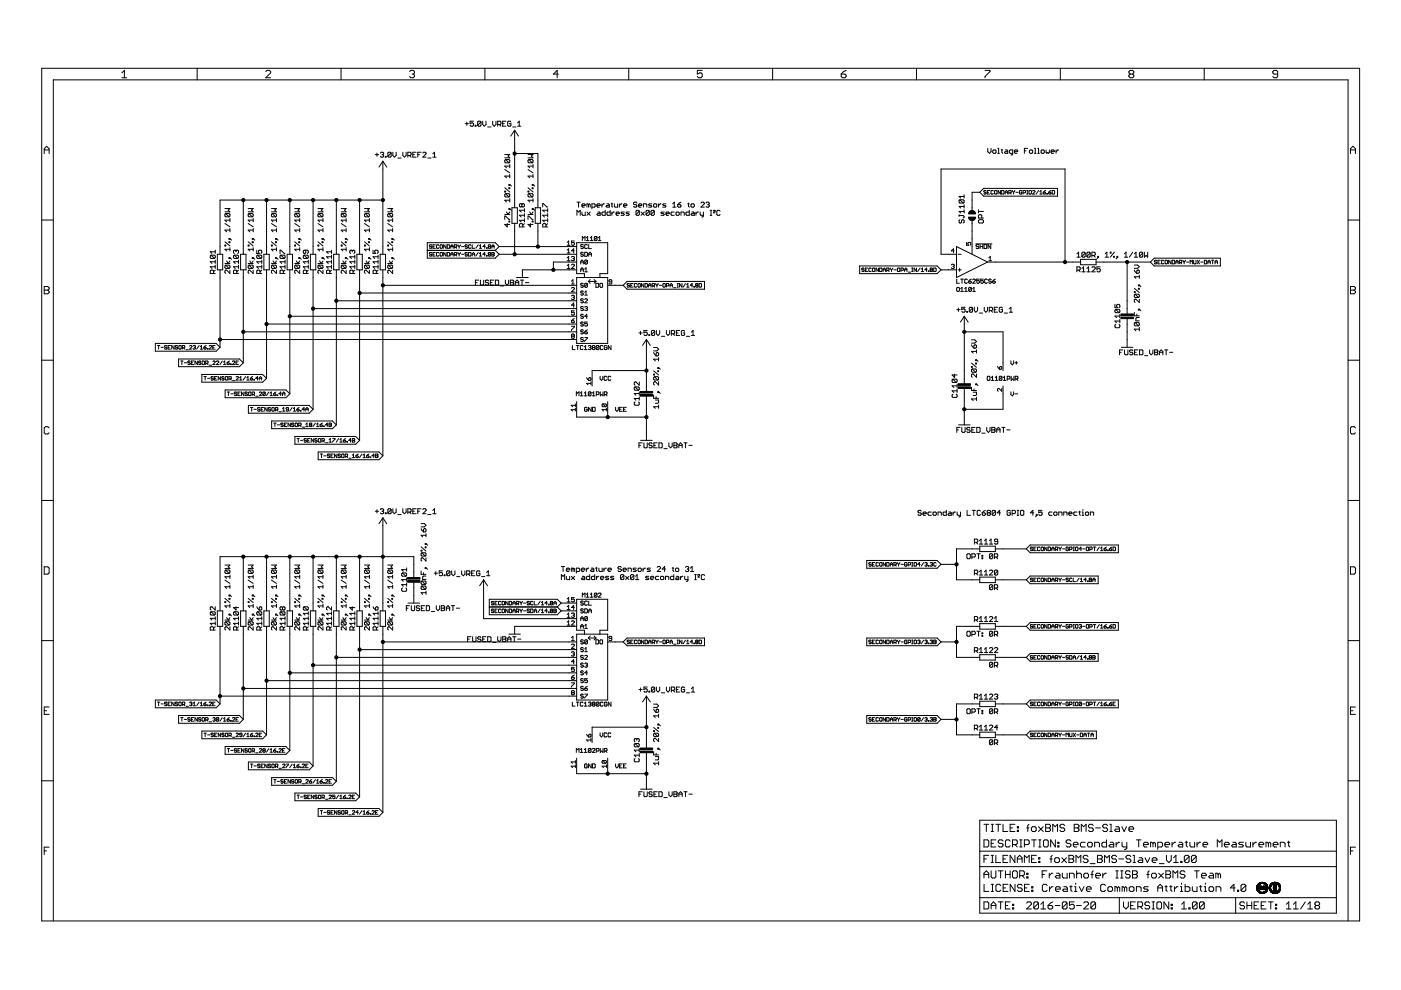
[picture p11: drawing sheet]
<svg xmlns="http://www.w3.org/2000/svg" width="297mm" height="210mm" viewBox="0 0 297 210" stroke-linecap="round" stroke-linejoin="round" font-family="sans-serif">
<g fill="none" stroke="#000" stroke-width=".21">
<path d="M8.8 14.5h279.5v180.8h-279.5zM25.8 15.5l.6-.6v1.6M25.8 16.5h1.1M41.8 14.5v2.4M56.3 15.2l.3-.3h.5l.3 .3v.3l-1.1 1h1.1M72.3 14.5v2.4M86.8 15.2l.3-.3h.5l.3 .3v.3l-.3 .2M87.4 15.7h.2M87.6 15.7l.3 .3v.2l-.3 .3h-.5l-.3-.3M102.8 14.5v2.4M118.4 15.7h-1.1l.8-.8v1.6M133.3 14.5v2.4"/>
<path d="M148.9 14.9h-1.1v.8l.6-.2h.2l.3 .2v.5l-.3 .3h-.5l-.3-.3M163.8 14.5v2.4M178.4 15.7h.7l.3 .3v.2l-.3 .3h-.5l-.2-.3zM179.4 14.9l-.5 .3-.5 .5M194.3 14.5v2.4M208.9 14.9h1v.3l-1 1v.3M224.8 14.5v2.4M239.6 15.7l-.2 .3v.2l.2 .3h.5l.3-.3v-.2l-.3-.3M239.6 15.7l-.2-.2v-.3l.2-.3h.5l.3 .3v.3l-.3 .2M239.6 15.7h.5M255.3 14.5v2.4M270.9 15.7h-.8l-.2-.2v-.3l.2-.3h.5l.3 .3v1l-.3 .3h-.5l-.2-.3"/>
<path d="M9.4 32.6v-1.1l.5-.5 .5 .5v1.1M9.4 31.8h1M79.6 32.8h.7M79.9 32.4v.7M80.6 32.4l.2-.1h.4l.1 .1-.1 .4M81 32.8h.2M81.2 32.8l.1 .2-.1 .3h-.4l-.2-.2M81.2 34.2v19.7M81.2 34.2l.8 1.2M81.2 34.2l-.9 1.2M81.7 33.1h.2v.2h-.2zM82.9 32.4l-.5-.1-.2 .1v.7"/>
<path d="M82.9 32.4v.7l-.2 .2h-.3l-.2-.2M82.9 32.4l-.7 .7M83.3 32.3v.7l.3 .3 .4-.3v-.7M84.3 33.5h.7M85.4 32.3v.7l.3 .3 .4-.3v-.7M86.5 33h.5l.2-.6-.2-.1h-.5v1M86.8 33l.4 .3M87.5 32.8h.4M88.2 32.3h-.7v1h.7M88.6 32.8h.3M89.3 32.3h-.7v1M89.6 32.4l.2-.1h.4l.1 .1v.2l-.7 .7h.7"/>
<path d="M90.7 33.5h.7M91.8 32.6l.3-.3v1M91.8 33.3h.7M98.6 26.2h.7M99 25.9v.7M100.4 25.7h-.7v.5l.5-.1 .2 .1v.4l-.2 .2h-.3l-.2-.2M100.7 26.6h.2v.2h-.2zM102 25.9l-.2-.2-.5 .2v.7M102 25.9v.7l-.2 .2h-.3l-.2-.2M102 25.9l-.7 .7M102.3 25.7v.7l.4 .4 .3-.4v-.7M103.4 26.9h.7"/>
<path d="M104.5 25.7v.7l.3 .4 .4-.4v-.7M105.5 26.4h.5l.2-.2v-.3l-.2-.2h-.5v1.1M105.9 26.4l.3 .4M106.6 26.2h.3M107 39.8l1.1 .9M107 35.9l1.1 .7M107 32.8h1.1l-.4 .3 .4 .4h-1.1M107.2 33.8h.7l.2 .2v.4l-.2 .1M107.2 33.8l-.2 .2v.4l.2 .1h.7M107.2 33.8l.7 .7M107.3 25.7h-.7v1.1h.7M107.9 39.1h.2v.2h-.2z"/>
<path d="M107.9 39.8h.2v.2h-.2zM108.1 34.9v.7M108.1 37v.7M108.1 39.1l.3 .4M108.1 37.3h-1.1l.4 .4M108.1 35.2h-1.1l.4 .4M108.3 25.9l-.1-.2h-.4l-.2 .2v.7l.2 .2h.4l.1-.6h-.3M108.7 26.9h.7M109.1 27.6v16.4M109.1 32.6h4.9v11.4M109.1 27.6l-.8 1.3M109.1 27.6l.8 1.3"/>
<path d="M109.7 26.8h.7M109.7 26.1l.4-.4v1.1M112 32.8h1l-.4 .3 .4 .4h-1M112 39.8l1 .9M112 35.9l1 .7M112.1 33.8l-.1 .2v.4l.1 .1h.7M112.1 33.8h.7l.2 .2v.4l-.2 .1M112.1 33.8l.7 .7M112.8 39.8h.2v.2h-.2zM112.8 39.1h.2v.2h-.2zM113 37.3h-1l.3 .4M113 35.2h-1l.3 .4"/>
<path d="M113 34.9v.7M113 37v.7M113 39.1l.4 .4M208.6 39.9h15.6v1.7h-15.6l-.9-.8zM209.4 31.5v.7l.4 .3 .3-.3v-.7M210.7 31.8h.3l.2 .2-.2 .5h-.3l-.2-.2v-.3zM211.5 32.5h.4M211.5 31.5h.2v1M212.3 31.8h.3M212.4 31.6v.7l.2 .2M213.1 31.8h.4l.2 .2v.5h-.6l-.1-.2 .1-.1h.6M214.7 32.5h-.5l-.2-.2 .2-.5h.5v.9l-.3 .2"/>
<path d="M215.1 32.2h.7l-.2-.4h-.4l-.1 .2 .1 .5h.4M217.2 32h.4M217.9 31.5h-.7v1M218.2 32l.2-.2h.4l.1 .5-.1 .2h-.4l-.2-.2zM219.3 32.5h.4M219.3 31.5h.2v1M220 31.5h.2v1M220 32.5h.4M220.9 31.8h.4l.1 .2-.1 .5h-.4l-.2-.2zM221.8 31.8v.5l.2 .2 .1-.2 .2 .2 .2-.2v-.5M222.8 32.2h.7l-.1-.4h-.4l-.2 .2 .2 .5h.4M223.9 31.8v.7"/>
<path d="M224.4 31.8l-.5 .4M286.3 31.8h1.1M286.3 32.6v-1.1l.6-.5 .5 .5v1.1M8.8 46.7h2.5M44.7 54.1l-.1 .2v.3l.1 .2h.8M44.7 54.1h.8l.1 .2v.3l-.1 .2M44.7 54.1l.8 .7M45.3 58v-.6l-.2-.1h-.4l-.1 .1v.6h1M45.6 56.6h-1l.3 .3M45.6 55.5h-1l.3 .4M45.6 53.4h-1l.3 .3M45.6 57.3l-.3 .3"/>
<path d="M45.6 53v.7M45.6 55.2v.7M45.6 56.2v.7M46.1 53.9h1.1v3.3h-1.1zM46.7 57.2v16.4M47.7 55.9h1M47.7 52h.2v.2h-.2zM47.7 44.2h1l-.3 .4 .3 .3h-1M47.7 51.3l1 .9M47.7 47.4l1 .7M47.9 56.2l-.2 .2v.3l.2 .2h.7M47.9 56.2h.7l.1 .2v.3l-.1 .2"/>
<path d="M47.9 45.3l-.2 .1v.4l.2 .2h.7M47.9 45.3h.7l.1 .1v.4l-.1 .2M47.9 56.2l.7 .7M47.9 45.3l.7 .7M48 55.3l.4 .6 .3-.6M48.6 54.6h.1v.2h-.1zM48.6 51.3h.1v.2h-.1zM48.6 50.6h.1v.1h-.1zM48.7 57.3v.7l-.7-.7-.3 .1v.4l.2 .2M48.7 52.9h-1l.3 .3M48.7 48.8h-1l.3 .3M48.7 46.7h-1l.3 .3"/>
<path d="M48.7 46.3v.7M48.7 48.5v.6M48.7 52.5v.7M48.7 54.6l.4 .4M48.7 50.6l.4 .3M49.7 54.1l-.2 .2v.3l.2 .2h.7M49.7 54.1h.7l.2 .2v.3l-.2 .2M49.7 54.1l.7 .7M50 53.2l-.1-.2-.4 .2v.4l.2 .1M50 53.2l.2-.2 .4 .2v.4l-.2 .1M50 53.2v.2M50.2 58v-.6l-.2-.1h-.3l-.2 .1v.6h1.1"/>
<path d="M50.6 56.6h-1.1l.4 .3M50.6 55.5h-1.1l.4 .4M50.6 57.3l-.4 .3M50.6 55.2v.7M50.6 56.2v.7M51 53.9h1.2v3.3h-1.2zM51.6 42.4v11.5M51.6 57.2v19.7M52.6 55.9h1.1M52.6 52h.2v.2h-.2zM52.6 44.2h1.1l-.4 .4 .4 .3h-1.1M52.6 51.3l1.1 .9"/>
<path d="M52.6 47.4l1.1 .7M52.8 56.2l-.2 .2v.3l.2 .2h.7M52.8 56.2h.7l.2 .2v.3l-.2 .2M52.8 45.3l-.2 .1v.4l.2 .2h.7M52.8 45.3h.7l.2 .1v.4l-.2 .2M52.8 56.2l.7 .7M52.8 45.3l.7 .7M53 55.3l.3 .6 .4-.6M53.5 54.6h.2v.2h-.2zM53.5 51.3h.2v.2h-.2zM53.5 50.6h.2v.1h-.2zM53.7 57.3v.7l-.7-.7-.4 .1v.4l.2 .2"/>
<path d="M53.7 52.9h-1.1l.4 .3M53.7 48.8h-1.1l.4 .3M53.7 46.7h-1.1l.4 .3M53.7 46.3v.7M53.7 48.5v.6M53.7 52.5v.7M53.7 54.6l.3 .4M53.7 50.6l.3 .3M54.4 53v.7h.6l-.2-.5 .2-.2h.3l.2 .2v.4l-.2 .1M54.6 54.1l-.2 .2v.3l.2 .2h.7M54.6 54.1h.7l.2 .2v.3l-.2 .2M54.6 54.1l.7 .7"/>
<path d="M55.1 58v-.6l-.1-.1h-.4l-.2 .1v.6h1.1M55.5 55.5h-1.1l.4 .4M55.5 56.6h-1.1l.4 .3M55.5 57.3l-.4 .3M55.5 55.2v.7M55.5 56.2v.7M55.9 53.9h1.2v3.3h-1.2zM56.5 42.4v11.5M56.5 57.2v23M57.6 55.9h1M57.6 52h.1v.2h-.1zM57.6 44.2h1l-.3 .4 .3 .3h-1"/>
<path d="M57.6 51.3l1 .9M57.6 47.4l1 .7M57.7 56.2l-.1 .2v.3l.1 .2h.7M57.7 56.2h.7l.2 .2v.3l-.2 .2M57.7 45.3l-.1 .1v.4l.1 .2h.7M57.7 45.3h.7l.2 .1v.4l-.2 .2M57.7 56.2l.7 .7M57.7 45.3l.7 .7M57.9 55.3l.4 .6 .3-.6M58.4 54.6h.2v.2h-.2zM58.4 51.3h.2v.2h-.2zM58.4 50.6h.2v.1h-.2z"/>
<path d="M58.6 57.3v.7l-.7-.7-.3 .1v.4l.1 .2M58.6 52.9h-1l.3 .3M58.6 48.8h-1l.3 .3M58.6 46.7h-1l.3 .3M58.6 46.3v.7M58.6 48.5v.6M58.6 52.5v.7M58.6 54.6l.3 .4M58.6 50.6l.3 .3M59.4 53.7v-.7l1 .7M59.5 54.1l-.1 .2v.3l.1 .2h.8M59.5 54.1h.8l.1 .2v.3l-.1 .2"/>
<path d="M59.5 54.1l.8 .7M60.1 58v-.6l-.2-.1h-.4l-.1 .1v.6h1M60.4 56.6h-1l.3 .3M60.4 55.5h-1l.3 .4M60.4 57.3l-.3 .3M60.4 55.2v.7M60.4 56.2v.7M60.9 53.9h1.1v3.3h-1.1zM61.4 42.4v11.5M61.4 57.2v26.3M62.5 55.9h1M62.5 52h.2v.2h-.2z"/>
<path d="M62.5 44.2h1l-.3 .4 .3 .3h-1M62.5 51.3l1 .9M62.5 47.4l1 .7M62.7 56.2l-.2 .2v.3l.2 .2h.7M62.7 56.2h.7l.1 .2v.3l-.1 .2M62.7 45.3l-.2 .1v.4l.2 .2h.7M62.7 45.3h.7l.1 .1v.4l-.1 .2M62.7 56.2l.7 .7M62.7 45.3l.7 .7M62.8 55.3l.4 .6 .3-.6M63.4 54.6h.1v.2h-.1zM63.4 51.3h.1v.2h-.1z"/>
<path d="M63.4 50.6h.1v.1h-.1zM63.5 57.3v.7l-.7-.7-.3 .1v.4l.2 .2M63.5 52.9h-1l.3 .3M63.5 48.8h-1l.3 .3M63.5 46.7h-1l.3 .3M63.5 46.3v.7M63.5 48.5v.6M63.5 52.5v.7M63.5 54.6l.4 .4M63.5 50.6l.4 .3M64.5 54.1l-.2 .2v.3l.2 .2h.7M64.5 54.1h.7l.2 .2v.3l-.2 .2"/>
<path d="M64.5 54.1l.7 .7M64.8 53v.6l-.1 .1-.4-.1v-.4l.2-.2h.7l.2 .2v.4l-.2 .1M65 58v-.6l-.2-.1h-.3l-.2 .1v.6h1.1M65.4 55.5h-1.1l.4 .4M65.4 56.6h-1.1l.4 .3M65.4 57.3l-.4 .3M65.4 55.2v.7M65.4 56.2v.7M65.8 53.9h1.2v3.3h-1.2zM66.4 42.4v11.5M66.4 57.2v29.6M67.4 55.9h1.1"/>
<path d="M67.4 52h.2v.2h-.2zM67.4 44.2h1.1l-.4 .4 .4 .3h-1.1M67.4 51.3l1.1 .9M67.4 47.4l1.1 .7M67.6 56.2l-.2 .2v.3l.2 .2h.7M67.6 56.2h.7l.2 .2v.3l-.2 .2M67.6 45.3l-.2 .1v.4l.2 .2h.7M67.6 45.3h.7l.2 .1v.4l-.2 .2M67.6 56.2l.7 .7M67.6 45.3l.7 .7M67.8 55.3l.3 .6 .4-.6M68.3 54.6h.2v.2h-.2z"/>
<path d="M68.3 51.3h.2v.2h-.2zM68.3 50.6h.2v.1h-.2zM68.5 57.3v.7l-.7-.7-.4 .1v.4l.2 .2M68.5 52.9h-1.1l.4 .3M68.5 48.8h-1.1l.4 .3M68.5 46.7h-1.1l.4 .3M68.5 46.3v.7M68.5 48.5v.6M68.5 52.5v.7M68.5 54.6l.3 .4M68.5 50.6l.3 .3M69.9 58v-.6l-.1-.1h-.4l-.2 .1v.6h1.1"/>
<path d="M70.3 55.5h-1.1l.4 .4M70.3 56.6h-1.1l.4 .3M70.3 54.4h-1.1l.4 .4M70.3 57.3l-.4 .3M70.3 53v.7M70.3 54.1v.7M70.3 55.2v.7M70.3 56.2v.7M70.3 53.4h-1.1l.4 .3M70.7 53.9h1.2v3.3h-1.2zM71.3 42.4v11.5M71.3 57.2v32.9"/>
<path d="M72.3 55.9h1.1M72.3 52h.2v.2h-.2zM72.3 44.2h1.1l-.4 .4 .4 .3h-1.1M72.3 51.3l1.1 .9M72.3 47.4l1.1 .7M72.5 56.2l-.2 .2v.3l.2 .2h.7M72.5 56.2h.7l.2 .2v.3l-.2 .2M72.5 45.3l-.2 .1v.4l.2 .2h.7M72.5 45.3h.7l.2 .1v.4l-.2 .2M72.5 56.2l.7 .7M72.5 45.3l.7 .7M72.7 55.3l.3 .6 .4-.6"/>
<path d="M73.2 54.6h.2v.2h-.2zM73.2 51.3h.2v.2h-.2zM73.2 50.6h.2v.1h-.2zM73.4 57.3v.7l-.7-.7-.4 .1v.4l.2 .2M73.4 52.9h-1.1l.4 .3M73.4 48.8h-1.1l.4 .3M73.4 46.7h-1.1l.4 .3M73.4 46.3v.7M73.4 48.5v.6M73.4 52.5v.7M73.4 54.6l.3 .4M73.4 50.6l.3 .3"/>
<path d="M74.7 53.2l-.2-.2-.3 .2v.4l.1 .1M74.7 53.2l.2-.2 .3 .2v.4l-.2 .1M74.7 53.2v.2M74.9 58v-.6l-.2-.1h-.4l-.1 .1v.6h1M75.2 56.6h-1l.3 .3M75.2 55.5h-1l.3 .4M75.2 54.4h-1l.3 .4M75.2 57.3l-.3 .3M75.2 54.1v.7M75.2 55.2v.7M75.2 56.2v.7M75.7 53.9h1.1v3.3h-1.1z"/>
<path d="M76.2 42.4v11.5M76.2 57.2v36.2M77.3 55.9h1M77.3 52h.1v.2h-.1zM77.3 44.2h1l-.3 .4 .3 .3h-1M77.3 51.3l1 .9M77.3 47.4l1 .7M77.4 56.2l-.1 .2v.3l.1 .2h.7M77.4 56.2h.7l.2 .2v.3l-.2 .2M77.4 45.3l-.1 .1v.4l.1 .2h.7M77.4 45.3h.7l.2 .1v.4l-.2 .2M77.4 56.2l.7 .7"/>
<path d="M77.4 45.3l.7 .7M77.6 55.3l.4 .6 .3-.6M78.1 54.6h.2v.2h-.2zM78.1 51.3h.2v.2h-.2zM78.1 50.6h.2v.1h-.2zM78.3 57.3v.7l-.7-.7-.3 .1v.4l.1 .2M78.3 52.9h-1l.3 .3M78.3 48.8h-1l.3 .3M78.3 46.7h-1l.3 .3M78.3 46.3v.7M78.3 48.5v.6M78.3 52.5v.7"/>
<path d="M78.3 54.6l.4 .4M78.3 50.6l.4 .3M79.1 53v.7h.5l-.2-.3 .2-.4 .6 .2v.4l-.2 .1M79.8 58v-.6l-.2-.1h-.3l-.2 .1v.6h1.1M80.2 57.3l-.4 .3M80.2 56.6h-1.1l.3 .3M80.2 54.1v.7M80.2 55.2v.7M80.2 56.2v.7M80.2 55.5h-1.1l.3 .4M80.2 54.4h-1.1l.3 .4M80.6 53.9h1.1v3.3h-1.1z"/>
<path d="M81.2 57.2v39.4M81.2 42.4h-34.5v11.5M82.2 52h.2v.2h-.2zM82.2 55.9h1M82.2 51.3l1 .9M82.2 47.4l1 .7M82.2 44.2h1l-.3 .4 .3 .3h-1M82.4 45.3h.7l.1 .1v.4l-.1 .2M82.4 56.2h.7l.1 .2v.3l-.1 .2M82.4 45.3l-.2 .1v.4l.2 .2h.7M82.4 56.2l-.2 .2v.3l.2 .2h.7M82.4 56.2l.7 .7"/>
<path d="M82.4 45.3l.7 .7M82.5 55.3l.4 .6 .3-.6M83.1 50.6h.1v.1h-.1zM83.1 51.3h.1v.2h-.1zM83.1 54.6h.1v.2h-.1zM83.2 46.3v.7M83.2 48.5v.6M83.2 52.5v.7M83.2 57.3v.7l-.7-.7-.3 .1v.4l.2 .2M83.2 54.6l.4 .4M83.2 52.9h-1l.3 .3M83.2 50.6l.4 .3"/>
<path d="M83.2 48.8h-1l.3 .3M83.2 46.7h-1l.3 .3M90.6 53.1h14.4M91.5 52l-.3-.1-.2 .3 .4 .1 .1 .2h-.5M91.5 53.7l-.3-.2-.2 .3 .4 .1 .1 .3-.1 .1-.4-.1M91.8 52.3h.3M91.8 53.9h.3M92.3 51.9h-.5v.7h.5M92.3 53.5h-.5v.8h.5M93 52l-.1-.1-.4 .1v.5h.5M93 53.7l-.1-.2-.4 .2 .2 .6 .3-.1M93.3 52l.1-.1 .4 .1-.1 .6-.4-.1z"/>
<path d="M93.3 53.7l.1-.2 .4 .2-.1 .6-.4-.1zM94.6 51.9v.7l-.5-.7v.7M94.6 53.5v.8l-.5-.8v.8M94.8 53.5l.5 .2-.1 .6h-.4zM94.8 51.9l.5 .1-.1 .6h-.4zM95.6 52.3h.5M95.6 52.6v-.4l.2-.3 .3 .3v.4M95.6 54.3v-.5l.2-.3 .3 .3v.5M95.6 53.9h.5M96.3 52.4h.4l.1-.4-.5-.1v.7M96.3 54h.4l.1-.3-.5-.2v.8M96.6 52.4l.2 .2"/>
<path d="M96.6 54l.2 .3M97.1 53.5l.2 .4M97.1 51.9l.2 .4M97.3 52.3v.3M97.3 53.9v.4M97.6 51.9l-.3 .4M97.6 53.5l-.3 .4M97.9 52.3h.5M97.9 53.9h.5M99.1 52l-.4-.1-.1 .3 .4 .1 .1 .2h-.5M99.1 53.7l-.4-.2-.1 .3 .4 .1 .1 .3-.1 .1-.4-.1M99.4 53.5l.5 .2-.2 .6h-.3z"/>
<path d="M99.9 52l-.2-.1-.3 .1v.5h.5M100.1 51.9v.7h.5M100.1 54.3v-.5l.3-.3 .2 .3v.5M100.1 53.9h.5M100.8 59.9h.4M101.4 51.9l-.5 .7M101.4 53.5l-.5 .8M101.5 59.4h-.7v1.1M101.6 52.2l.3-.3v.7M101.6 53.8l.3-.3v.8M101.6 52.6h.5M101.6 54.3h.5"/>
<path d="M101.9 59.4v.9l.1 .2M102.6 59.4v.9l-.2 .2M102.9 52.3h-.5l.4-.4v.7M102.9 53.9h-.5l.4-.4v.8M103.1 54.2l.2 .1zM103.1 52.5l.2 .1zM103.6 59.6l-.2-.2h-.3l-.2 .2 .2 .3h.3l.2 .2-.2 .4M103.7 52.3l-.2-.1 .2-.3 .3 .1-.1 .3M103.7 52.3l-.2 .1 .2 .2 .3-.1-.1-.2M103.7 53.9l-.2-.1 .2-.3 .3 .2-.1 .2M103.7 53.9l-.2 .1 .2 .3 .3-.1-.1-.3M103.7 52.3h.2"/>
<path d="M103.7 53.9h.2M104 59.9h.3M104.3 53.5l.5 .2-.2 .6h-.3zM104.3 52.3h.5M104.3 52.6v-.4l.2-.3 .3 .3v.4M104.3 53.9h.3M104.7 59.4h-.7v1.1M105 53.1l.8 .8M105.8 52.3l-.8-.8h-14.4v3.2h14.4l.8-.8M105.8 52.3l-.8 .8M105.8 52.3h16.5M105.8 53.9h16.5"/>
<path d="M107 40.5h.2v.2h-.2zM107 46.5v-.7l1.1 .7M107 45.5h1.1M107.1 59.4v.7l.4 .4 .3-.4v-.7M107.2 41.1h.7l.2 .1v.4l-.2 .2M107.2 41.1l-.2 .1v.4l.2 .2h.7M107.2 41.1l.7 .7M107.4 44.9l.3 .6 .4-.6M107.5 47.4v.7l-.5-.5h1.1M107.9 46.9h.2v.2h-.2zM107.9 44.2h.2v.2h-.2zM108.1 42.1v.7"/>
<path d="M108.1 44.2l.3 .4M108.1 42.5h-1.1l.4 .3M108.2 59.9h.5M108.5 44h1.2v3.3h-1.2zM108.7 59.9l.2-.3-.2-.2h-.5v1.1M108.7 59.9l.2 .2-.2 .4M109.1 47.3v6.6M109.3 59.9h.7M109.5 58.8h2.5M110.3 59.4h.7M110.7 43.3v.4M110.7 43.3l-.2-.1-.4 .1v.4l.2 .2 .4-.2"/>
<path d="M110.7 43.3l.1-.1 .4 .1v.4l-.2 .2-.3-.2M110.7 59.4v1.1M110.8 48.1v-.5l-.1-.2h-.4l-.2 .2v.5h1.1M111.2 46.7h-1.1l.4 .4M111.2 47.4l-.4 .4M111.2 44.2v.7M111.2 45.3v.7M111.2 46.4v.7M111.2 45.6h-1.1l.4 .4M111.2 44.6h-1.1l.4 .3M111.4 59.9h.7M112 46.5v-.7l1 .7"/>
<path d="M112 45.5h1M112 40.5h.1v.2h-.1zM112.1 41.1l-.1 .1v.4l.1 .2h.7M112.1 41.1h.7l.2 .1v.4l-.2 .2M112.1 41.1l.7 .7M112.3 44.9l.3 .6 .4-.6M112.5 47.4v.7l-.5-.5h1M112.8 46.9h.2v.2h-.2zM112.8 44.2h.2v.2h-.2zM113 42.5h-1l.3 .3M113 42.1v.7M113 44.2l.4 .4"/>
<path d="M113.5 44h1.1v3.3h-1.1zM114 47.3v5M115.1 43.9v-.7l1 .7M115.8 48.1v-.5l-.2-.2h-.4l-.1 .2v.5h1M116.1 46.7h-1l.3 .4M116.1 45.6h-1l.3 .4M116.1 44.6h-1l.3 .3M116.1 47.4l-.3 .4M116.1 44.2v.7M116.1 45.3v.7M116.1 46.4v.7M120.2 56.9h.7"/>
<path d="M120.2 53.6h.7M120.2 56.3l.4-.3v.9M120.2 51.4l.4-.3v.9M120.2 53l.4-.3v.9M120.2 54.7l.4-.3v.9M120.2 55.3h.7M120.2 52h.7M121.2 56.2l.1-.2 .5 .2-.6 .7h.6M121.2 54.5l.4-.1 .2 .1-.2 .3M121.2 59.6l.3-.3v.9M121.5 54.8h.1M121.6 54.8l.2 .2-.2 .3-.4-.2"/>
<path d="M121.8 51.1h-.6v.4l.3-.1 .3 .1-.2 .5-.4-.1M121.8 53.2h-.6l.4-.5v.9M122.3 57.2h-11.5v1.6M122.3 58.8h6.5v14h-6.5zM122.3 55.6h-5v1.6M122.3 45.7v-1.1l.4 .4 .3-.4v1.1M122.3 42.9h.7M122.7 42.9v1M123.1 57.2h.6M123.1 55.6h.6M123.1 56v-.6l.3-.3 .3 .3v.6M123.1 57.6v-.5l.3-.3 .3 .3v.5"/>
<path d="M123.4 45v.5l.1 .2h.6v-.7M123.4 43.6h.7l-.2-.4h-.4l-.1 .2v.4l.1 .1h.4M123.5 51v-.9l.2 .3 .3-.3v.9M123.7 53.6l-.4-.1-.2 .3 .4 .1 .2 .3-.2 .1-.4-.1M123.7 52l-.4-.2-.2 .3 .4 .2 .2 .3-.2 .1-.4-.1M123.9 58.8v-.8h-1.6v-6.5h6.5v6.5h-1.6v.8M124 53.5h.4l.1 .1v.6l-.1 .1h-.4zM124 57.6h.5M124 57.1l.2-.3v.8M124.3 50.4l.3-.3v.9M124.3 51h.6M124.4 45l.7 .7"/>
<path d="M124.5 55.3v.5l-.1 .2-.4-.2M124.5 52l-.1-.2-.4 .2 .1 .7 .4-.1M124.5 55.3l-.1-.2-.4 .2v.5M124.5 55.3l-.5 .5M124.7 59.7h1.7M124.7 59.7l.4 .4M124.8 43.4l-.4-.2v.7M124.8 43.4v.5M124.8 43.4l.1-.2 .2 .2v.5M124.8 54.3v-.5l.3-.3 .3 .3v.5M124.8 51.8v.9h.6M124.8 53.9h.6"/>
<path d="M125.1 59.3l-.4 .4M125.1 45l-.7 .7M125.2 51h.5M125.2 50.4l.2-.3v.9M125.5 43.9h.5l.2-.1v-.4l-.2-.2h-.5v1.1M126 59.3l.4 .4M126.4 59.7l-.4 .4M126.6 43.6h.7l-.2-.4h-.4l-.1 .2v.4l.1 .1h.4M126.6 50.3l-.4-.2-.2 .2v.6M126.6 50.3l-.6 .6M126.6 50.3v.6l-.2 .1-.4-.1M126.7 45h.4l.2 .1v.6h-.6l-.1-.2 .1-.2h.6"/>
<path d="M126.9 51h.5M126.9 50.4l.2-.3v.9M127.6 43.2v.7M128.1 43.2h-.1l-.4 .4M128.3 44.6v1.1h-.5l-.2-.6 .2-.1h.5M128.7 43.2l.5 .2v.5h-.5l-.2-.1 .2-.2h.5M129.4 44.6v1.1h-.6l-.1-.6 .1-.1h.6M129.6 43.2h.3M129.7 59.8h-.4l-.2-.2 .2-.3 .4 .2v.6l-.1 .1-.5-.1M129.7 43.1v.7l.2 .1M129.7 45v.7M130.3 45l-.6 .3"/>
<path d="M130.3 43.2v.6l.1 .1h.6v-.7M130.6 45.3h.7l-.2-.3h-.3l-.2 .1 .2 .6h.3M131.3 43.2v.7M131.8 43.2l-.5 .4M132.2 43.6h.7l-.2-.4h-.3l-.2 .2v.4l.2 .1h.3M132.4 45h-.6l-.1 .1 .1 .2h.4l.2 .2-.2 .2h-.5M132.9 59.7h16.5v1.6h-16.5l-.8-.8zM133.4 45h-.5l-.2 .1 .7 .4-.1 .2h-.6M135 43.1l-.1-.2h-.4l-.2 .3 .2 .2h.4l.1 .4-.1 .1h-.4l-.2-.1M135.4 43.6h.7l-.2-.4h-.3l-.2 .2v.4l.2 .1h.3M135.6 44.8v.7l-.2 .2h-.4l-.1-.2M135.6 44.8l-.2-.2h-.4l-.1 .2v.7"/>
<path d="M135.6 44.8l-.7 .7M135.9 45l.7 .7M136.4 43.9v-.7h.6l.1 .2v.5M136.6 45l-.7 .7M137.7 44.8v.7l-.2 .2h-.4l-.1-.2M137.7 44.8l-.2-.2h-.4l-.1 .2v.7M137.7 44.8l-.7 .7M138.2 43.2h-.5l-.2 .2 .7 .4-.2 .1h-.5M138.7 43.2h.4l.2 .2v.4l-.2 .1h-.4l-.1-.1v-.4zM138.7 44.8v.7l-.1 .2h-.4l-.2-.2M138.7 44.8l-.1-.2h-.4l-.2 .2v.7M138.7 44.8l-.7 .7"/>
<path d="M139.6 43.2v.7M140.1 43.2l-.5 .4M140.8 45h-.5l-.2 .1 .7 .4-.1 .2h-.6M141.2 45.3h.7l-.2-.3h-.3l-.2 .1 .2 .6h.3M141.2 43.2h-.5l-.2 .2 .7 .4-.2 .1h-.5M142.6 43.9h.7M142.6 43.2l.4-.3v1M143 45h-.6l-.1 .1 .1 .6h.6M143.3 45.1l.2-.1h.3l.2 .1v.4l-.2 .2h-.3zM143.7 43.4h.5l.2 .4-.2 .1h-.4l-.1-.1zM144.4 42.9l-.7 .5M144.4 45.7v-.7h.5l.2 .1v.6"/>
<path d="M145.8 43.2h.4M146 43.1v.7l.2 .1M146.1 44.6v1.1h-.5l-.2-.2v-.4l.2-.1h.5M146.5 43.4l.5-.2 .2 .2v.4l-.5 .1-.2-.1zM146.7 45l.5 .1v.6h-.5l-.2-.2 .2-.2h.5M147.6 45v.7M148.1 45l-.5 .3M148.4 45v.5l.2 .2h.5M148.6 43.1l.2-.2h.3l.2 .2v.1l-.7 .7h.7M149.1 45v.8l-.3 .2M149.7 43.1l.2-.2h.3l.2 .2-.2 .3M150 43.4h.2"/>
<path d="M150.2 43.4l.2 .2-.2 .3h-.3l-.2-.1M150.6 45.7h.3M150.6 44.6h.3M150.7 44.6v1.1M151.3 44.8v-.2h.3l-.3 .5h.3M152.7 44.8l-.2-.2h-.4l-.1 .2v.7l.1 .2h.4l.2-.2M182.3 56.4h16.4l.8 .8-.8 .8h-16.4zM183.2 57l-.4-.2-.1 .3 .4 .1 .1 .2-.1 .2-.4-.2M183.5 57.2h.2M184 56.8h-.5v.8h.5M184.7 57l-.1-.2-.4 .2 .1 .6 .4-.2M185 57l.1-.2 .4 .2-.1 .6-.4-.2z"/>
<path d="M186.2 56.8v.8l-.5-.8v.8M186.5 56.8l.5 .2-.1 .6h-.4zM187.2 57.6v-.5l.3-.3 .2 .3v.5M187.2 57.2h.5M188 57.3h.4l.1-.3-.5-.2v.8M188.3 57.3l.2 .3M188.8 56.8l.2 .4M189 57.2v.4M189.3 56.8l-.3 .4M189.5 57.2h.5M190.4 56.8l.4 .2-.2 .6-.3-.2zM191 57.3h.4l.1-.3-.5-.2v.8"/>
<path d="M191.8 57.6v-.5l.2-.3 .3 .3v.5M191.8 57.2h.5M192.6 57.7h.5M193.3 56.8h.2M193.3 57.6h.2M193.4 56.8v.8M194.3 56.8v.8l-.5-.8v.8M195.1 56.8l-.5 .8M195.3 57.1l.3-.3v.8M195.3 57.6h.5M196.6 57.2h-.5l.3-.4v.8M196.8 57.4l.2 .2z"/>
<path d="M197.3 57.2l-.1-.1 .1-.3 .4 .2-.1 .2M197.3 57.2l-.1 .1 .1 .3 .4-.2-.1-.2M197.3 57.2h.3M198 56.8l.5 .2-.1 .6h-.4zM199.5 57.2h3.3M201.7 56.2l.5-.2 .1 .2-.1 .3M202 56.5h.2M202.2 56.5l.1 .1-.1 .3-.5-.1M202.3 53.2h-.6l.5-.5v.9M202.8 53.9h-3.3v-18.1h26.3v19.8M202.8 59.2v.8h.6M203.1 57.2h.7"/>
<path d="M203.1 53.9h.7M203.3 45.5v.4M203.3 45.7h.9l.2 .2-.2 .3M203.5 56.9v.6M203.5 46.6l-.2 .2v.3l.2 .2 .4-.2v-.3l.1-.2 .4 .2v.3l-.2 .2M203.5 42.4l-.2 .1v.4l.2 .2h.7M203.5 42.4h.7l.2 .1v.4l-.2 .2M203.5 42.4l.7 .7M203.7 59.2h.6M204 59.2v.8M204.4 44.8h-1.1l.4 .4M204.4 41.3v.7"/>
<path d="M204.4 43.4v.7M204.4 44.5v.7M204.4 43.8h-1.1l.4 .3M204.4 41.7h-1.1l.4 .3M204.9 51.4v.6h.5l-.2-.5 .5-.1 .1 .1-.1 .5M205.1 59.3l-.1-.1-.5 .1v.6l.2 .1 .4-.1M205.4 59.6h.4l.2 .3-.5 .1zM206 59.2l-.6 .4M206.1 46.8v7.1M206.1 53.9l-3.3-1.6v6.5l6.6-3.2M206.1 53.9l3.3 1.7M206.2 59.3l.2-.1 .4 .1-.6 .7h.6"/>
<path d="M206.9 51.7h3.4M207.5 44.5v.7M207.5 46.8l.1-.2h.7l.2 .2v.3l-.2 .2h-.7l-.1-.2zM207.5 44.8h1M207.5 52l-.4-.2-.2 .3 .5 .2 .1 .3-.1 .1-.5-.1M207.6 59.2h-.5v.4l.2-.1 .3 .1-.1 .4-.4-.1M207.7 40.8h-1.6v3.8M207.8 51.8v.9M207.8 52.3h.6M208.2 46.2v-.5l-.2-.2h-.4l-.1 .2v.5h1M208.4 51.8v.9M208.5 59.2h-.6v.4l.3-.1 .3 .1-.2 .4-.4-.1"/>
<path d="M208.6 51.8h.5l.1 .2v.6l-.1 .1h-.5zM209.1 40.5l-.1-.1-.4 .1 .1 .3 .4 .1-.1 .2-.4-.1M209.3 59.3l-.1-.1-.4 .1v.6l.1 .1 .4-.1M209.3 40.8h.3M209.4 55.6h19.7M209.7 55.3h.5M209.7 54.7l.3-.3v.9M209.8 40.4h-.5v.7h.5M210.1 51.8v.9l-.6-.9v.9M210.2 59.3l-.4-.1-.2 .3 .4 .1 .2 .3-.2 .1-.4-.1M210.5 59.6h.4l.1 .3-.4 .1zM210.6 40.5l-.1-.1-.4 .1v.5l.1 .1 .4-.1"/>
<path d="M211 40.4l.4 .1-.2 .6-.3-.1zM211 59.2l-.5 .4M212.1 40.4v.7l-.5-.7v.7M212.4 40.4l.5 .1-.2 .6h-.3zM213.1 40.8h.5M213.1 41.1v-.5l.3-.2 .2 .2v.5M213.9 40.9l.5-.1-.1-.4h-.4v.7M214.1 40.9l.3 .2M214.7 40.4l.2 .4M214.9 40.8v.3M215.1 40.4l-.2 .4M215.4 40.8h.5"/>
<path d="M216.7 40.5l-.2-.1-.3 .1 .1 .6 .4-.1v-.2h-.3M216.9 40.9l.5-.1-.1-.4h-.4v.7M217.7 40.4h.2M217.7 41.1h.2M217.8 40.4v.7M218.2 40.5l.1-.1 .4 .1-.2 .6-.3-.1zM218.9 40.5l.2-.1 .3 .1-.5 .6h.5M220.2 40.4l-.5 .7M220.5 40.6l.2-.2v.7M220.5 41.1h.5M221.2 40.8h.4l.1 .2-.4 .1zM221.7 40.4l-.5 .4"/>
<path d="M222 41l.1 .1zM222.3 40.8h.4l.1 .2-.3 .1zM222.8 40.4l-.5 .4M223.1 40.4l.5 .1-.1 .6h-.4zM228.3 57.3h.6l.1-.2v-.4l-.1-.1h-.6v1M228.3 53.8l.4-.3v1M228.3 54.5h.7M228.7 57.3l.3 .3M229.1 55h3.3v1.1h-3.3zM229.4 56.9l.3-.3v1M229.4 57.6h.7M230.1 53.7v.7l-.2 .1-.5-.1"/>
<path d="M230.1 53.7l-.2-.2h-.3l-.2 .2v.7M230.1 53.7l-.7 .7M230.4 57.6h.7M230.4 56.9l.4-.3v1M231.1 53.7v.7l-.1 .1-.6-.1M231.1 53.7l-.1-.2h-.4l-.2 .2v.7M231.1 53.7l-.7 .7M231.5 54.2h.5l.2-.2v-.3l-.2-.2h-.5v1M231.5 56.7l.2-.1 .5 .1v.2l-.7 .7h.7M231.9 54.2l.3 .3M232.4 55.6h11.5M232.7 54.4h.2v.1h-.2z"/>
<path d="M232.9 54.5l-.3 .4M233.3 56.6h-.7v.5l.3-.2 .4 .2v.3l-.2 .2h-.4l-.1-.2M234.3 54.5h.7M234.3 53.8l.4-.3v1M235.4 53.5h.2v.2h-.2zM236.1 54.4h.2v.1h-.2zM236.3 53.5l-.9 1M236.8 54.4h.2v.1h-.2zM237 54.5l-.4 .4M238.4 54.5h.7M238.4 53.8l.3-.3v1M239 55.6v11"/>
<path d="M240.2 53.5l-.7 1M240.5 57.3l.5 .7M240.5 56.2h.7l.4 .3-.4 .4h-.7M240.5 54.5h.7M240.5 53.8l.4-.3v1M241 57.4l.4-.1 .2 .1v.4l-.6 .2zM241.6 58.3v.7M241.6 58.7h-1.1l.3 .3M242.3 53.7v.7l-.2 .1h-.4l-.1-.1M242.3 53.7l-.2-.2h-.4l-.1 .2v.7M242.3 53.7l-.7 .7M242.6 53.5v1l.4-.3 .3 .3v-1"/>
<path d="M244.7 54.7h14v1.7h-14l-.8-.8zM245.3 55.3l-.2-.1-.3 .1 .1 .3 .4 .1-.2 .2-.3-.1M245.5 55.6h.3M246 55.2h-.5v.7h.5M246.8 55.3l-.2-.1-.3 .1 .1 .6 .4-.1M247.1 55.2l.4 .1-.1 .6-.4-.1zM248.3 55.2v.7l-.5-.7v.7M248.5 55.2l.5 .1-.1 .6h-.4zM249.3 55.6h.5M249.3 55.9v-.5l.2-.2 .3 .2v.5M250 55.7h.4l.1-.4-.5-.1v.7M250.3 55.7l.2 .2"/>
<path d="M250.8 55.2l.3 .4M251.1 55.6v.3M251.3 55.2l-.2 .4M251.6 55.6h.5M252.3 55.9v-.7l.3 .2 .2-.2v.7M253.1 55.2l.1 .7 .4-.1v-.6M253.8 55.2l.5 .7M254.3 55.2l-.5 .7M254.6 55.6h.5M255.4 55.2l.4 .1-.1 .6h-.3zM256.1 55.6h.5M256.1 55.9v-.5l.2-.2 .3 .2v.5"/>
<path d="M256.9 55.2h.5M257.1 55.2v.7M257.6 55.6h.5M257.6 55.9v-.5l.3-.2 .2 .2v.5M285.8 46.7h2.5M8.8 76.4h2.5M9.4 60.7h.7l.3 .3v.3l-.3 .2 .3 .3v.2l-.3 .3h-.7zM9.4 61.5h.7M32.9 72.8h12.9l.9 .8-.9 .9h-12.9zM33.4 73.3h.5M33.6 73.3v.7M34.1 73.6h.5"/>
<path d="M35.4 73.4l-.1-.1-.4 .1 .5 .5-.1 .1-.4-.1M35.6 73.6h.3M36.2 73.3h-.6v.7h.6M36.9 73.3v.7l-.5-.7v.7M37.7 73.4l-.2-.1-.3 .1 .1 .2 .4 .2-.2 .2-.3-.1M37.9 76.1h12.9l.8 .8-.8 .8h-12.9zM38 73.3l.4 .1-.1 .6-.4-.1zM38.3 76.5h.5M38.6 76.5v.8M38.7 73.8h.4l.1-.4-.5-.1v.7M38.9 73.8l.3 .2M39.1 76.9h.5"/>
<path d="M39.4 74.1h.5M40.2 73.4l.1-.1 .4 .1-.5 .6h.5M40.3 76.7l-.4-.2-.1 .3 .4 .1 .1 .3-.1 .1-.4-.1M40.6 76.9h.2M40.9 73.4l.4-.1 .1 .1-.1 .2M41.1 76.5h-.5v.8h.5M41.2 73.6h.1M41.3 73.6l.1 .2-.1 .2-.4-.1M41.8 76.5v.8l-.5-.8v.8M42.2 73.3l-.5 .7M42.5 74h.5M42.5 73.5l.2-.2v.7"/>
<path d="M42.6 76.7l-.1-.2-.4 .2 .1 .2 .4 .1-.1 .3-.4-.1M42.8 79.4h12.9l.8 .8-.8 .8h-12.9zM43 76.5l.3 .2-.1 .6-.4-.1zM43.2 73.6h.4l.1 .3-.4 .1zM43.2 79.8h.6M43.5 79.8v.8M43.6 77l.5-.1-.1-.4h-.4v.8M43.7 73.3l-.5 .3M43.9 77l.2 .3M44 73.9l.1 .1zM44.3 73.4l.2-.1 .4 .1-.6 .6h.6M44.4 77.4h.5"/>
<path d="M45.1 73.6h.3M45.1 76.7l.2-.2 .3 .2-.5 .6h.5M45.3 80l-.2-.2-.4 .2 .6 .5h-.6M45.6 73.3h-.5v.7h.5M45.9 76.7l.1-.2 .4 .2-.5 .6h.5M46 79.8h-.5v.8h.5M46.7 72h75.6M46.8 79.8v.8l-.5-.8v.8M47.1 76.5l-.5 .8M47.4 77.3h.5M47.4 76.8l.2-.3v.8M47.5 80l-.1-.2-.4 .2 .2 .2 .3 .1-.1 .3-.4-.1"/>
<path d="M47.8 80l.1-.2 .4 .2-.1 .6-.4-.1zM48.2 76.9h.3l.1 .3-.3 .1zM48.6 76.5l-.4 .4M48.9 77.2l.1 .1zM49.3 76.7l.1-.2 .4 .2-.5 .6h.5M50 76.9h.3M50.1 80l.1-.2 .3 .2-.4 .6h.4M50.5 76.5h-.5v.8h.5M51.6 70.4h70.7M52.1 79.8l-.5 .8M53.6 79.8l-.5 .4M56.5 68.7h65.8"/>
<path d="M61.4 67.1h60.9M66.4 65.4h55.9M71.3 63.8h51M76.2 62.1h46.1M81.2 60.5h41.1M102.9 60.3l.2 .2M105 60.5v-1.1h.6l.1 .2v.7l-.1 .2M106.1 60.6h.7M109.3 60.5v-.8l.3-.3 .4 .3v.8M121.2 68h.4l.2 .3-.5 .1zM121.2 61.1l.1-.1 .5 .1-.6 .8h.6M121.2 62.8l.4-.2 .2 .2-.2 .3"/>
<path d="M121.2 69.2h.6l-.6 .9M121.2 60.2h.6M121.3 71.3h.3M121.3 71.3l-.1-.2 .1-.3 .5 .2-.2 .3M121.3 71.3l-.1 .1 .1 .3h.3l.2-.1-.2-.3M121.3 73.3v.8h.6M121.5 63.1h.1M121.6 63.1l.2 .1-.2 .3-.4-.1M121.8 65.9h-.6v.4l.3-.1 .3 .1-.2 .5-.4-.1M121.8 64.7h-.6l.4-.5v1M121.8 67.5l-.6 .5M122.2 73.3h.6"/>
<path d="M122.5 73.3v.8M123.6 73.4l-.1-.1-.5 .1v.6l.2 .1 .4-.1M123.7 65.1l-.2-.1-.4 .1 .2 .3 .4 .2-.2 .2-.4-.1M123.7 60.2l-.2-.1-.4 .1 .2 .3 .4 .1-.2 .3-.4-.1M123.7 70.1l-.2-.2-.4 .2 .2 .3 .4 .1-.2 .3-.4-.2M123.7 63.5l-.4-.1-.2 .2 .4 .2 .2 .3-.2 .1-.4-.1M123.7 61.8l-.4-.1-.2 .3 .4 .1 .2 .3-.2 .2-.4-.2M123.7 66.8l-.4-.2-.2 .3 .4 .2 .2 .3-.2 .1-.4-.1M123.7 68.4l-.4-.1-.2 .3 .4 .1 .2 .3-.2 .1-.4-.1M123.7 71.7l-.4-.1-.2 .3 .4 .1 .2 .3-.2 .1-.4-.1M123.9 74.1h.6M123.9 73.6l.3-.3v.8"/>
<path d="M124 70.4h.4l.1 .2-.4 .2zM124 63.5l.1-.1 .4 .1-.5 .7h.5M124 65.1l.4-.1 .1 .1-.1 .3M124 71.6h.5l-.5 .8M124 62l.2-.3v.9M124 62.6h.5M124.2 65.4h.2M124.4 65.4l.1 .2-.1 .2-.4-.1M124.5 60.2l-.1-.1-.4 .1v.6M124.5 67.1h-.5l.4-.5v.9M124.5 60.2v.6l-.1 .1-.4-.1M124.5 68.3h-.5v.4l.2-.1 .3 .1-.1 .4-.4-.1"/>
<path d="M124.5 60.2l-.5 .6M124.5 69.9l-.5 .5M124.7 73.4l.5-.1 .1 .1-.1 .3M125 73.7h.2M125.2 73.7l.1 .1-.1 .3-.5-.1M125.7 73.7h.3M125.7 73.7l-.1 .1 .1 .3 .5-.1-.2-.3M125.7 73.7l-.1-.1 .1-.3 .5 .1-.2 .3M126.3 60.1l.6 .1-.1 .7h-.5zM127 73.4l-.6 .6M127 73.4v.6l-.1 .1-.5-.1M127 73.4l-.4-.1-.2 .1v.6"/>
<path d="M127.2 60.2l.1-.1 .5 .1-.2 .7-.4-.1zM127.2 79.8v.5l.3 .3 .3-.3v-.5M127.8 73.4l-.1-.1-.4 .1v.6l.1 .1 .4-.1M128.7 79.9l-.2-.1-.4 .1 .1 .7 .5-.1M128.7 73.4l-.2-.1-.4 .1v.6l.2 .1 .4-.1v-.3h-.3M128.8 60.5h3.3M129.5 79.9l-.2-.1-.4 .1v.6l.2 .1 .4-.1M129.5 73.3v.8l-.5-.8v.8M133.5 60.2l-.2-.1-.3 .1 .1 .3 .4 .1-.2 .3-.3-.2M133.7 60.5h.3M134.2 60.1h-.5v.8h.5M135 60.2l-.1-.1-.4 .1v.5l.1 .2 .4-.2"/>
<path d="M135.3 60.2l.1-.1 .4 .1-.2 .7-.3-.2zM135.5 70.6h.7M135.8 70.3v.7M136.5 60.1v.8l-.5-.8v.8M136.8 60.1l.5 .1-.2 .7h-.3zM137.1 72v11M137.1 72l.8 1.2M137.1 72l-.9 1.2M137.1 78.6h-11.6v3.3M137.2 70.1h-.7v.5l.4-.2 .3 .2v.4l-.1 .1h-.4l-.2-.1M137.5 60.5h.5M137.5 60.9v-.5l.3-.3 .2 .3v.5"/>
<path d="M137.6 71h.2v.1h-.2zM138.3 60.6h.4l.1-.4-.5-.1v.8M138.5 60.6l.3 .3M138.6 79.3h.2v.2h-.2zM138.6 78.6l1 .9M138.6 74.7l.5 .8M138.6 73.7h.7l.3 .3-.3 .4h-.7M138.8 79.9h.7l.1 .2-.1 .5M138.8 79.9l-.2 .2v.3l.2 .2h.7M138.8 79.9l.7 .7M138.8 70.3l-.2-.2h-.3l-.2 .2v.7M138.8 70.3v.7l-.2 .1h-.3l-.2-.1"/>
<path d="M138.8 70.3l-.7 .7M139 60.1l.3 .4M139.2 70.1v.7l.3 .3 .4-.3v-.7M139.3 74.7l.3 .2-.1 .6h-.4v-.6zM139.3 60.5v.4M139.5 77.9h.1v.2h-.1zM139.5 78.6h.1v.2h-.1zM139.5 60.1l-.2 .4M139.6 75.8v.7M139.6 77.9l.4 .4M139.6 76.2h-1l.3 .3M139.8 60.5h.5"/>
<path d="M140.2 71.3h.7M140.7 60.1l.4 .1-.2 .7-.4-.2zM141.3 70.1v.7l.3 .3 .4-.3v-.7M141.3 60.6h.4l.1-.4-.5-.1v.8M142.1 60.5h.5M142.1 60.9v-.5l.2-.3 .3 .3v.5M142.3 70.8h.6l.1-.2-.1-.5h-.6v1M142.7 70.8l.3 .3M142.8 61h.5M143.4 70.6h.4M143.6 60.1h.2M143.6 60.9h.2"/>
<path d="M143.7 60.1v.8M144.1 70.1h-.7v1h.7M144.6 60.1v.8l-.5-.8v.8M145.2 70.3l-.2-.2h-.4l-.1 .2v.7l.1 .1h.4l.2-.1v-.4h-.4M145.3 60.1l-.5 .8M145.5 71.3h.7M145.6 60.9h.5M145.6 60.4l.2-.3v.8M146.6 71.1h.7M146.6 70.4l.3-.3v1M146.9 60.5h-.6l.4-.4v.8M147.1 60.7l.1 .2z"/>
<path d="M147.6 60.5l-.1 .1 .1 .3 .4-.2-.1-.2M147.6 60.5h.3M147.6 60.5l-.1-.1 .1-.3 .4 .1-.1 .3M148.2 60.1l.5 .1-.1 .7h-.4zM202.4 79.3v.7l-.5-.5h1M202.9 65.7h.7M203 60.9l.4 .2v.5l-.1 .2-.5-.2v-.5zM203.2 65.3v.7M203.7 61.2l.3-.3v.9M203.7 61.8h.6M204.4 67.1l.9 1.2M204.4 67.1l-.8 1.2"/>
<path d="M204.4 67.1v14.3M204.4 70.4h8.3v8.2M204.5 61.8h.6M204.5 61.2l.3-.3v.9M204.6 65.2h-.7v.5l.4-.2 .3 .2v.3l-.2 .2h-.3l-.2-.2M205 66h.1v.2h-.1zM206 61.1v.5l-.2 .2-.4-.2M206 61.1l-.5-.2-.1 .2v.5M206 61.1l-.6 .5M206 77.7h.1v.2h-.1zM206 77l1 .9M206 73.1l.5 .7"/>
<path d="M206 72.1h.7l.3 .3-.3 .3h-.7M206.1 78.2h.8l.1 .2v.4l-.1 .1M206.1 78.2l-.1 .2v.4l.1 .1h.8M206.1 78.2l.8 .7M206.2 65.3l-.2-.1h-.3l-.2 .1v.7M206.2 65.3v.7l-.2 .2h-.3l-.2-.2M206.2 65.3l-.7 .7M206.2 61.2l.3-.3v.9M206.2 61.8h.6M206.5 73.3l.4-.2 .1 .2v.3l-.1 .2h-.4zM206.6 65.2v.6l.3 .4 .4-.4v-.6M206.9 76.3h.1v.2h-.1z"/>
<path d="M206.9 77h.1v.2h-.1zM207 74.2v.7M207 79.3v.7l-.7-.7-.3 .2v.3l.1 .2M207 76.3l.4 .3M207 74.5h-1l.3 .4M207.6 66.4h.7M208.7 65.2v.6l.3 .4 .4-.4v-.6M209.4 79.8l.5 .1v.6l-.2 .1-.4-.1zM209.7 65.8h.6l.1-.5-.1-.1h-.6v1M210.1 65.8l.3 .4M210.8 65.7h.4M211.5 65.2h-.7v1h.7"/>
<path d="M211.5 77.7l.4 .6M211.9 77.9l.3-.2 .2 .4-.5 .2zM212.4 79.9l-.4-.1-.1 .7M212.4 79.9v.6l-.1 .1-.4-.1M212.4 79.9l-.5 .6M212.6 65.3l-.2-.1h-.4l-.1 .1v.7l.1 .2h.4l.2-.2v-.3h-.4M212.9 66.4h.7M214 66.2h.7M214 65.5l.3-.3v1M214.3 76.5v.6l.3 .3 .3-.3v-.6M214.4 79.8v.8l.3-.3 .3 .3v-.8M215.2 76.9h.6"/>
<path d="M215.5 76.6v.6M236.4 64.5v.7h.5l-.2-.3 .2-.4h.4l.1 .2v.4l-.1 .1M236.6 68.8l-.2 .2 .2 .5h.7l.1-.2-.1-.5M236.6 65.6l-.2 .5 .2 .2h.7M236.6 65.6h.7l.1 .2v.3l-.1 .2M236.6 65.6l.7 .7M237.4 74.7h.3M237.4 66.7v.7M237.4 67.7v.7M237.4 68.1h-1l.3 .3M237.4 67h-1l.3 .4M237.7 73.6h2.5"/>
<path d="M238.1 74.2h-.7v1M238.4 74.2v.9l.2 .1 .5-.1v-.9M239 67.6v6M240.2 74.4l-.2-.2-.5 .2 .2 .3h.3l.2 .2-.2 .3-.5-.1M240.5 61.8h.2v.2h-.2zM240.5 66.3v.7h1.1M240.5 61.1l1.1 .9M240.5 74.7h.4M240.7 62.4h.7l.2 .1v.4l-.2 .2M240.7 68.4h.7l.2 .2v.3l-.2 .2M240.7 68.4l-.2 .2 .2 .5h.7M240.7 62.4l-.2 .1v.4l.2 .2h.7"/>
<path d="M240.7 68.4l.7 .7M240.7 62.4l.7 .7M241 66.6v.4M241.3 74.2h-.8v1h.8M241.4 60.4h.2v.2h-.2zM241.4 61.1h.2v.2h-.2zM241.4 65.6h.2v.1h-.2zM241.6 67.3h-.6l-.2 .2v.5h.8M241.6 69.8h-1.1l.3 .3M241.6 63.4v.7l-.8-.7-.3 .2v.4l.2 .1M241.6 69.4v.7M241.6 65.6l.3 .3"/>
<path d="M241.6 60.4l.3 .4M241.6 74.2h.5l.2 .2v.7l-.2 .1h-.5zM242.7 75.4h.7M243.7 74.2v.7l.4 .3 .3-.3v-.7M244.8 74.2h.5l.2 .2-.2 .3 .2 .4-.2 .1h-.5zM244.8 74.7h.5M245.9 74.7h.6M245.9 75.2v-.7l.3-.3 .3 .3v.7M246.9 74.2h.7M247.2 74.2v1M248 74.7h.7M285.8 76.4h2.5"/>
<path d="M286.3 60.7h.8l.3 .3v.3l-.3 .2 .3 .3v.2l-.3 .3h-.8zM286.3 61.5h.8M10.4 90.7l-.3-.2h-.5l-.2 .2v1.1l.2 .2h.5l.3-.2M44 80.2h.5M45.5 80.2h.3M47.7 82.7h12.9l.8 .8-.8 .8h-12.9zM48.2 83.1h.5M48.4 83.1v.8M48.5 80.3h.4l.1-.3-.5-.2v.8M48.8 80.3l.2 .3M48.9 83.5h.5M49.3 80.7h.5"/>
<path d="M50.2 83.2l-.1-.1-.4 .1 .1 .3 .4 .1-.1 .3-.4-.1M50.4 83.5h.3M50.8 80.6h.5M50.8 80.1l.3-.3v.8M50.9 83.1h-.5v.8h.5M51.7 83.1v.8l-.5-.8v.8M52.3 80.6h.5M52.3 80.1l.3-.3v.8M52.5 83.2l-.4-.1-.1 .3 .3 .1 .2 .3-.2 .1-.3-.1M52.7 86h12.9l.8 .8-.8 .8h-12.9zM52.7 83.2l.1-.1 .4 .1-.1 .7-.4-.1zM53.1 80.2h.3l.2 .3-.4 .1z"/>
<path d="M53.1 86.4h.5M53.4 86.4v.8M53.5 83.6h.3l.2-.4-.5-.1v.8M53.7 83.6l.3 .3M53.8 80.5l.2 .1zM53.8 86.8h.6M54.2 84h.5M54.7 80.2h-.5l.4-.4v.8M55 80.6v-.5l.2-.3 .3 .3v.5M55 80.2h.5M55 83.2l.1-.1 .4 .1-.5 .7h.5M55.1 86.5l-.4-.1-.1 .3 .4 .1 .1 .2-.1 .2-.4-.2"/>
<path d="M55.4 86.8h.2M55.9 86.4h-.5v.8h.5M56.2 83.2l-.1 .7-.4-.1M56.2 83.2l-.3-.1-.2 .7M56.2 83.2l-.5 .6M56.6 86.4v.8l-.5-.8v.8M57 83.1l-.5 .8M57.3 83.9h.5M57.3 83.4l.2-.3v.8M57.4 86.5l-.4-.1-.1 .3 .4 .1 .1 .2-.1 .2-.4-.2M57.6 89.3h12.9l.8 .8-.8 .8h-12.9zM57.6 86.5l.2-.1 .3 .1-.1 .7-.4-.2z"/>
<path d="M58 83.5h.4l.1 .3-.4 .1zM58 89.7h.5M58.3 89.7v.7M58.4 86.9l.5-.1-.1-.4h-.4v.8M58.5 83.1l-.5 .4M58.7 86.9l.2 .3M58.8 83.8l.1 .1zM58.8 90.1h.5M59.2 87.3h.5M59.6 83.5h-.5l.4-.4v.8M59.9 83.9v-.5l.3-.3 .2 .3v.5M59.9 83.5h.5"/>
<path d="M59.9 87.2h.5M59.9 86.7l.3-.3v.8M60 89.8l-.3-.1-.2 .3 .4 .1 .1 .2-.1 .1-.4-.1M60.3 90.1h.3M60.8 89.7h-.5v.7h.5M61.2 86.8h-.4l-.1-.1 .1-.3 .4 .1v.5l-.2 .2-.3-.2M61.6 89.7v.7l-.5-.7v.7M61.9 86.4l-.5 .8M62.2 86.7l.2-.3v.8M62.2 87.2h.5M62.3 89.8l-.1-.1-.4 .1 .1 .3 .4 .1-.1 .2-.4-.1M62.5 92.5h12.9l.8 .9-.8 .8h-12.9z"/>
<path d="M62.6 89.8l.1-.1 .4 .1-.2 .6-.3-.1zM62.9 86.8h.4l.1 .2-.3 .2zM63 93h.5M63.2 93v.7M63.3 90.2h.4l.1-.4-.5-.1v.7M63.4 86.4l-.5 .4M63.6 90.2l.2 .2M63.7 87l.1 .2zM63.7 93.4h.5M64.1 90.6h.5M64.6 86.8h-.5l.4-.4v.8M64.8 87.2v-.5l.3-.3 .2 .3v.5"/>
<path d="M64.8 86.8h.5M64.8 90.4h.5M64.8 90l.3-.3v.7M65 93.1l-.1-.1-.4 .1 .1 .3 .4 .1-.1 .2-.4-.1M65.2 93.4h.3M65.7 90.1l-.1-.1 .1-.3 .4 .1-.1 .3M65.7 90.1l-.1 .1 .1 .2 .4-.1-.1-.2M65.7 90.1h.3M65.7 93h-.5v.7h.5M66.5 93v.7l-.5-.7v.7M66.9 89.7l-.5 .7M67.1 90l.3-.3v.7"/>
<path d="M67.1 90.4h.5M67.2 93.1l-.3-.1-.2 .2 .4 .2 .1 .2-.1 .1-.4-.1M67.5 95.8h12.8l.9 .8-.9 .9h-12.8zM67.5 93.1l.1-.1 .4 .1-.1 .6-.4-.1zM67.9 90.1h.3l.2 .2-.4 .1zM67.9 96.3h.5M68.2 96.3v.7M68.3 93.5l.5-.1-.2-.4h-.3v.7M68.4 89.7l-.5 .4M68.5 93.5l.3 .2M68.6 90.3l.1 .1zM68.6 96.6h.6"/>
<path d="M69 93.9h.5M69.5 90.1h-.5l.4-.4v.7M69.8 89.7l.5 .1-.2 .6h-.3zM69.8 93.7h.5M69.8 93.2l.2-.2v.7M69.8 90.1h.3M69.9 96.4l-.1-.1-.4 .1 .1 .2 .4 .2-.1 .2-.4-.1M70.2 96.6h.2M70.5 93h.5l-.5 .7M70.7 96.3h-.5v.7h.5M71.4 96.3v.7l-.5-.7v.7M71.8 93l-.5 .7"/>
<path d="M72.1 93.2l.2-.2v.7M72.1 93.7h.5M72.2 96.4l-.1-.1-.4 .1 .1 .2 .4 .2-.1 .2-.4-.1M72.4 96.4l.2-.1 .3 .1-.1 .6-.4-.1zM72.8 93.4h.4l.1 .2-.4 .1zM73.2 96.8h.4l.1-.4-.5-.1v.7M73.3 93l-.5 .4M73.4 96.8l.3 .2M73.6 93.6l.1 .1zM74 97.2h.4M74.4 93.4h-.5l.4-.4v.7M74.7 93l.5 .1-.1 .6h-.4z"/>
<path d="M74.7 97h.5M74.7 96.5l.3-.2v.7M74.7 93.4h.4M75.5 96.6h.3l.2 .3-.4 .1zM76 96.3l-.5 .3M76.7 96.3l-.5 .7M77 96.5l.2-.2v.7M77 97h.5M77.7 96.6h.4l.1 .3-.3 .1zM78.2 96.3l-.5 .3M78.5 96.9l.1 .1zM79.4 96.6h-.5l.3-.3v.7"/>
<path d="M79.6 96.3l.5 .1-.1 .6h-.4zM79.6 96.6h.4M122 85.9h-.9l.3 .3M122 86.8h-.9l.3 .3M122 85.6v.6M122 86.6v.5M122.2 83.9v-.8l.3 .3 .3-.3v.8M122.3 85.2v3.2h14.8M123 83.4l.3-.3v.8M123 83.9h.6M123.9 83.4l.3-.3v.8M123.9 83.9h.6"/>
<path d="M124.4 80.1l.4 .6M124.5 86.5l-.1-.1-.5 .1v.6l.2 .1 .4-.1v-.3h-.3M124.8 80.2l.2-.1 .3 .1-.2 .5h-.3zM125.3 81v.6M125.3 81.3h-.9l.3 .3M125.3 83.2l-.1-.1-.5 .1v.6M125.3 83.2v.6l-.1 .1-.5-.1M125.3 83.2l-.6 .6M125.3 86.4v.8l-.5-.8v.8M125.6 83.9h.6M125.6 83.4l.3-.3v.8M125.6 86.4h.5l.1 .1-.1 .7h-.5z"/>
<path d="M126.4 83.7h.5l.1-.5-.6-.1v.8M127.3 83.1v.8l.3-.2 .2 .2v-.8M127.8 85.6l-.1 .2 .1 .4h.6M127.8 85.6h.6l.2 .2-.2 .4M127.8 85.6l.6 .6M128.1 83.7h.4l.2-.5-.6-.1v.8M128.4 83.7l.3 .2M128.6 86.8h-.9l.3 .3M128.6 86.6v.5M128.8 85.2v3.2M130.5 86.4v.5l.3 .3 .3-.3v-.5M131.4 86.8h.3"/>
<path d="M131.9 86.4h-.5v.8h.5M132.2 86.8h.3M132.8 86.4h-.6v.8h.6M134.6 82h.8l.1 .2v.4l-.1 .1M134.6 85.2l-.1 .2v.3l.1 .2h.8l.1-.2v-.3l-.1-.2M134.6 82l-.1 .2v.4l.1 .1h.8M134.6 82l.8 .7M135.5 94.4h.3M135.5 81v.7l-.7-.7-.3 .2v.3l.1 .2M135.5 83.1v.7M135.5 84.2v.7M135.5 84.5h-1l.3 .4"/>
<path d="M135.5 83.4h-1l.3 .4M135.8 93.4h2.5M136.2 93.9h-.7v1.1M136.5 93.9v.9l.2 .2h.4l.1-.2v-.9M137.1 84v9.4M138.3 94.1l-.2-.2h-.3l-.2 .4 .2 .1h.3l.2 .4-.2 .2h-.3l-.2-.2M138.6 83.8v.7h1M138.6 94.4h.4M138.9 84.8h.7v.5l-.1 .2h-.6M139.1 84.1v.4M139.3 93.9h-.7v1.1h.7M139.5 83h.1v.2h-.1z"/>
<path d="M139.6 86.2h-1l.3 .4M139.6 80.9v.7l-.7-.7h-.1l-.2 .2v.3l.2 .2M139.6 85.9v.7M139.6 83l.4 .4M139.7 93.9h.5l.2 .2v.7l-.2 .2h-.5zM140.8 95.1h.7M141.8 93.9v.7l.4 .4 .3-.4v-.7M142.9 93.9h.5l.2 .2-.2 .3 .2 .4-.2 .2h-.5zM142.9 94.4h.5M143.9 94.4h.7M143.9 95v-.7l.4-.4 .3 .4v.7M145 93.9h.7"/>
<path d="M145.4 93.9v1.1M146 94.4h.7M202 83.6l-.1 .2v.3l.1 .2h.7l.2-.2v-.3l-.2-.2M202 80.4l-.1 .2v.3l.1 .2h.7M202 80.4h.7l.2 .2v.3l-.2 .2M202 80.4l.7 .7M202.9 91.1h.3M202.9 81.4v.7M202.9 82.5v.7M202.9 82.9h-1l.3 .3M202.9 81.8h-1l.3 .3M203.2 90.1h2.5"/>
<path d="M203.6 90.6h-.7v1.1M203.9 90.6v.9l.2 .2h.3l.2-.2v-.9M204.4 82.4v7.7M205.7 90.8l-.2-.2h-.4l-.1 .2 .1 .3h.4l.2 .2-.2 .4h-.4l-.1-.2M206 82.1v.7h1M206 91.1h.4M206.3 83.2h.7v.5l-.1 .2h-.6M206.5 82.5v.3M206.7 90.6h-.7v1.1h.7M206.9 81.4h.1v.2h-.1zM207 84.6h-1l.3 .3M207 84.2v.7"/>
<path d="M207 81.4l.4 .3M207.1 90.6h.5l.2 .2v.7l-.2 .2h-.5zM208.2 91.8h.7M209.2 90.6v.7l.3 .4 .4-.4v-.7M210.2 80.1l.2-.3v.8M210.2 80.6h.5M210.3 90.6h.5l.2 .2-.2 .3 .2 .4-.2 .2h-.5zM210.3 91.1h.5M211 80.6h.6M211 80.1l.3-.3v.8M211.3 91.1h.7M211.3 91.7v-.7l.4-.4 .3 .4v.7"/>
<path d="M212.4 82.4v.6l-.6-.6-.3 .1 .1 .5M212.4 90.6h.7M212.7 81.9v4.9h-8.3M212.7 80.6h.6M212.7 80.1l.3-.3v.8M212.7 90.6v1.1M213.4 91.1h.7M213.6 80.3l.5-.1-.1-.4h-.4v.8M214.3 83.1v.6l.3 .2 .3-.2v-.6M215.2 83.5h.6M215.2 80.3l.6-.1-.1-.4h-.5v.8M215.5 80.3l.3 .3"/>
<path d="M287.4 90.7l-.3-.2h-.5l-.3 .2v1.1l.3 .2h.5l.3-.2M8.8 106.1h2.5M47.7 119.8h1l-.3 .4 .3 .3h-1M51.6 118v11.5M52.6 119.8h1.1l-.4 .4 .4 .3h-1.1M56.5 118v11.5M57.6 119.8h1l-.3 .4 .3 .3h-1M61.4 118v11.5M62.5 119.8h1l-.3 .4 .3 .3h-1M66.4 118v11.5M67.4 119.8h1.1l-.4 .4 .4 .3h-1.1M71.3 118v11.5"/>
<path d="M72.3 119.8h1.1l-.4 .4 .4 .3h-1.1M76.2 118v11.5M77.3 119.8h1l-.3 .4 .3 .3h-1M79.6 108.4h.7M79.9 108.1v.7M80.6 108.1l.2-.2h.4l.1 .2-.1 .3M81 108.4h.2M81.2 108.4l.1 .2-.1 .3h-.4l-.2-.1M81.2 109.8v19.7M81.2 109.8l.8 1.2M81.2 109.8l-.9 1.2M81.7 108.8h.2v.1h-.2z"/>
<path d="M82.2 119.8h1l-.3 .4 .3 .3h-1M82.9 108.1l-.2-.2h-.3l-.2 .2v.7M82.9 108.1v.7l-.2 .1h-.3l-.2-.1M82.9 108.1l-.7 .7M83.3 107.9v.7l.3 .3 .4-.3v-.7M84.3 109.1h.7M85.4 107.9v.7l.3 .3 .4-.3v-.7M86.5 108.6h.5l.2-.2-.2-.5h-.5v1M86.8 108.6l.4 .3M87.5 108.4h.4M88.2 107.9h-.7v1h.7M88.6 108.4h.3"/>
<path d="M89.3 107.9h-.7v1M89.3 116.7h.2v.1h-.2zM89.3 116l1 .8M89.3 112.1l.5 .7M89.3 111h.7l.3 .4-.3 .3h-.7M89.5 117.2l.6 .7M89.5 117.2h.6l.2 .2v.3l-.2 .2M89.5 117.2l-.2 .2v.3l.2 .2h.6M89.6 108.1l.2-.2h.4l.1 .2v.1l-.7 .7h.7M89.8 112.2l.3-.1 .2 .1v.4l-.2 .2h-.3zM90.1 115.3h.2v.1h-.2zM90.1 116h.2v.1h-.2z"/>
<path d="M90.3 118.3v.7l-.7-.7-.3 .1v.4l.2 .2M90.3 113.1v.7M90.3 115.3l.4 .3M90.3 113.5h-1l.3 .3M90.7 109.1h.7M91.8 108.9h.7M91.8 108.2l.3-.3v1M183.8 118.8h14.9l.8 .9-.8 .8h-14.9zM184.7 119.4l-.1-.1-.4 .1 .1 .3 .4 .1-.1 .2-.4-.1M185 119.7h.2M185.5 119.3h-.5v.7h.5M186.2 119.4l-.1-.1-.4 .1v.5l.2 .1 .3-.1"/>
<path d="M186.6 119.3l.4 .1-.1 .6-.4-.1zM187.7 119.3v.7l-.5-.7v.7M188 119.3l.5 .1-.1 .6h-.4zM188.8 119.7h.5M189.5 119.8l.5-.1-.1-.4h-.4v.7M189.8 119.8l.2 .2M190.3 119.3l.2 .4M190.5 119.7v.3M190.8 119.3l-.3 .4M191 119.7h.5M192.3 119.4l-.1-.1-.4 .1v.5l.4 .1 .1-.3h-.3M192.6 119.8l.5-.1-.2-.4h-.3v.7"/>
<path d="M193.3 119.3h.2M193.4 119.3v.7M193.9 119.3l.4 .1-.1 .6-.4-.1zM195.1 119.7h-.5l.3-.4v.7M195.3 108.4l-.1-.2-.6 .2 .2 .3h.4l.1 .2-.1 .4h-.4l-.2-.2M195.7 108.9h.7l-.2-.3-.5 .1v.4l.2 .2h.3M195.8 119.3l-.5 .7M196.1 119.4l.3-.1 .2 .1-.2 .3M196.3 119.7h.1M196.4 119.7l.2 .1-.2 .2-.3-.1M196.8 119.9l.2 .1zM197.2 119.4l.4-.1 .1 .1-.1 .3"/>
<path d="M197.5 119.7h.1M197.5 108.6h-.6l-.2 .1v.4l.2 .2h.6M197.6 119.7l.1 .1-.1 .2-.4-.1M197.8 108.7l.5-.1 .2 .1v.4l-.2 .2h-.3l-.2-.2zM198.5 119.4l-.1-.1-.4 .1v.5l.1 .1 .4-.1M198.9 109.3v-.7h.5l.2 .1v.6M199.5 119.7h3.3M200.6 108.2v1.1h-.5l-.2-.6 .2-.1h.5M201.2 108.6l.5 .1v.6h-.5l-.2-.2 .2-.2h.5M202.1 108.6v.7M202.6 108.6l-.5 .3M202.9 108.6v.5l.2 .2h.5"/>
<path d="M203.6 108.6v.8l-.3 .2M205 117.6l.2-.2 .5 .2v.7l-.2 .2h-.3l-.2-.2zM205 108.2v1.1h.8M206.1 118.1h.5l.2-.2v-.3l-.2-.2h-.5v1.1M206.1 108.2h.7M206.5 108.2v1.1M206.6 115h.5l.2-.2v-.3l-.2-.2h-.5v1.1M206.9 115l.4 .4M207.1 117.4h.7M207.5 117.4v1.1M207.6 114.7l.4-.4v1.1M207.6 115.4h.8"/>
<path d="M207.7 115.8h3.3v1.1h-3.3zM207.7 116.4h-4.9v6.5h4.9M207.9 108.4l-.2-.2h-.4l-.1 .2v.7l.1 .2h.4l.2-.2M208.2 118.3h.2v.2h-.2zM208.2 117.8h.2v.1h-.2zM208.2 108.7h.6l.1 .4-.1 .2h-.4zM208.7 114.7l.4-.4v1.1M208.7 115.4h.7M208.9 108.2l-.7 .5M209.5 108.7l-.2-.1 .2-.4h.3l.2 .2-.2 .3M209.5 108.7l-.2 .2 .2 .4h.3l.2-.2-.2-.4M209.5 108.7h.3"/>
<path d="M209.8 115.4h.7M209.8 114.7l.3-.4v1.1M210.5 117.6l-.5-.2-.2 .2v.7M210.5 117.6v.7l-.2 .2h-.3l-.2-.2M210.5 117.6l-.7 .7M210.8 118.1h.6l.1-.2v-.3l-.1-.2h-.6v1.1M211 116.4h6.6M211.1 108.4l-.2-.2h-.4l-.1 .2v.7M211.1 108.4v.7l-.2 .2h-.4l-.1-.2M211.1 108.4l-.7 .7M211.2 118.1l.3 .4M211.5 114.8h-.5l-.2-.1 .2-.4h.4l.1 .2v.7l-.1 .2h-.4l-.2-.2"/>
<path d="M212.1 108.7h-.7l.5-.5v1.1M214.2 108.4l-.1-.2h-.4l-.2 .2v.7l.2 .2h.4l.1-.6h-.3M214.6 108.9h.5l.2-.2v-.3l-.2-.2h-.5v1.1M215.6 108.2h.4M215.6 109.3h.4M215.8 108.2v1.1M216.3 108.4l.2-.2 .6 .2v.7l-.2 .2h-.4l-.2-.2zM218.4 115.5h18.7v1.7h-18.7l-.8-.8zM218.9 116.1l-.3-.1-.1 .2 .3 .2 .1 .2-.1 .2-.3-.2M219.2 108.7h-.7l.5-.5v1.1M219.2 116.4h.3M219.7 109.1h.2v.2h-.2z"/>
<path d="M219.7 116h-.5v.8h.5M219.9 109.3l-.4 .3M220.5 116.1l-.2-.1-.3 .1v.5l.1 .2 .4-.2M220.9 116l.3 .1-.1 .7-.4-.2zM220.9 108.2h-.7v.5l.4-.1 .3 .1-.1 .6h-.4l-.2-.2M222 116v.8l-.5-.8v.8M222.2 116l.5 .1-.1 .7h-.4zM223 116.8v-.6l.2-.2 .3 .2v.6M223 116.4h.5M223.1 108.6h-.6l-.1 .1 .1 .6h.6M223.4 108.7l.2-.1h.3l.2 .1v.4l-.2 .2h-.3zM223.8 116.5l.5-.1-.2-.4h-.3v.8"/>
<path d="M224 116.5l.3 .3M224.5 109.3v-.7h.5l.2 .1v.6M224.5 116l.2 .4M224.7 116.4v.4M225 116l-.3 .4M225.3 116.4h.5M225.5 109.3v-.7h.6l.1 .1v.6M226.5 116.1l-.1-.1-.4 .1 .1 .7 .4-.2v-.2h-.2M226.6 108.9h.7l-.2-.3-.5 .1v.4l.2 .2h.3M226.8 116.5l.5-.1-.1-.4h-.4v.8M227.5 116h.3M227.5 116.8h.3"/>
<path d="M227.7 116v.8M228.2 116l.3 .1-.1 .7-.4-.2zM228.3 108.6h-.5l-.2 .1v.4l.2 .2h.5M228.7 108.6h.4M228.9 108.4v.7l.2 .2M229.3 116.4h-.5l.4-.4v.8M229.4 109.3h.4M229.4 108.6h.2v.7M229.6 116.4h.5M229.6 108v.2M230.1 108.7l.2-.1h.4l.1 .1v.4l-.1 .2h-.4zM230.4 116l.4 .1-.1 .7-.4-.2z"/>
<path d="M231.1 116.5l.5-.1-.2-.4h-.3v.8M231.2 109.3v-.7h.5l.2 .1v.6M231.8 116h.5M232.1 116v.8M233.1 116l-.5 .8M233.3 116.8h.5M233.3 116.2l.3-.2v.8M234.1 116.4h.4l.1 .2-.4 .2zM234.6 116l-.5 .4M234.8 116.6l.2 .2zM235.2 116.4h.4l.1 .2-.3 .2zM235.7 116l-.5 .4"/>
<path d="M236 116l.5 .1-.1 .7h-.4zM285.8 106.1h2.5M8.8 135.8h2.5M9.4 120.2h.7l.3 .2v1.1l-.3 .2h-.7zM44.7 129.7l-.1 .2 .1 .5h.8M44.7 129.7h.8l.1 .2-.1 .5M44.7 129.7l.8 .7M45.3 133.6v-.5l-.2-.2h-.4l-.1 .2v.5h1M45.6 128.7v.6l-.7-.6-.3 .1 .1 .5M45.6 130.8v.7M45.6 131.8v.7M45.6 132.2h-1l.3 .3"/>
<path d="M45.6 131.1h-1l.3 .4M45.6 132.9l-.3 .3M46.1 129.5h1.1v3.3h-1.1zM46.7 132.8v16.4M47.7 127.6h.2v.2h-.2zM47.7 131.5h1M47.7 126.9l1 .9M47.7 123l1 .7M47.9 120.9h.7l.1 .2v.3l-.1 .2M47.9 131.8h.7l.1 .2v.4l-.1 .1M47.9 120.9l-.2 .2 .2 .5h.7M47.9 131.8l-.2 .2v.4l.2 .1h.7"/>
<path d="M47.9 131.8l.7 .7M47.9 120.9l.7 .7M48 130.9l.4 .6 .3-.6M48.6 126.2h.1v.1h-.1zM48.6 126.9h.1v.1h-.1zM48.6 130.2h.1v.2h-.1zM48.7 121.9v.7M48.7 124.1v.7M48.7 128.1v.7M48.7 132.9v.7l-.7-.7h-.1l-.2 .2v.3l.2 .2M48.7 128.5h-1l.3 .3M48.7 124.4h-1l.3 .4"/>
<path d="M48.7 122.3h-1l.3 .3M48.7 130.2l.4 .4M48.7 126.2l.4 .3M49.7 129.7l-.2 .2 .2 .5h.7M49.7 129.7h.7l.2 .2-.2 .5M49.7 129.7l.7 .7M50 128.7v.6l-.5-.5h1.1M50.2 133.6v-.5l-.2-.2h-.3l-.2 .2v.5h1.1M50.6 130.8v.7M50.6 131.8v.7M50.6 132.2h-1.1l.4 .3M50.6 131.1h-1.1l.4 .4"/>
<path d="M50.6 132.9l-.4 .3M51 129.5h1.2v3.3h-1.2zM51.6 132.8v19.7M52.6 127.6h.2v.2h-.2zM52.6 131.5h1.1M52.6 126.9l1.1 .9M52.6 123l1.1 .7M52.8 120.9h.7l.2 .2v.3l-.2 .2M52.8 131.8h.7l.2 .2v.4l-.2 .1M52.8 120.9l-.2 .2 .2 .5h.7M52.8 131.8l-.2 .2v.4l.2 .1h.7M52.8 131.8l.7 .7"/>
<path d="M52.8 120.9l.7 .7M53 130.9l.3 .6 .4-.6M53.5 126.2h.2v.1h-.2zM53.5 126.9h.2v.1h-.2zM53.5 130.2h.2v.2h-.2zM53.7 121.9v.7M53.7 124.1v.7M53.7 128.1v.7M53.7 132.9v.7l-.9-.7-.2 .2v.3l.2 .2M53.7 128.5h-1.1l.4 .3M53.7 124.4h-1.1l.4 .4M53.7 122.3h-1.1l.4 .3"/>
<path d="M53.7 130.2l.3 .4M53.7 126.2l.3 .3M54.4 128.7l.6 .6M54.6 129.7l-.2 .2 .2 .5h.7M54.6 129.7h.7l.2 .2-.2 .5M54.6 129.7l.7 .7M55 128.8l.1-.1 .4 .1-.2 .5h-.3zM55.1 133.6v-.5l-.1-.2h-.4l-.2 .2v.5h1.1M55.5 130.8v.7M55.5 131.8v.7M55.5 132.2h-1.1l.4 .3M55.5 131.1h-1.1l.4 .4"/>
<path d="M55.5 132.9l-.4 .3M55.9 129.5h1.2v3.3h-1.2zM56.5 132.8v23M57.6 127.6h.1v.2h-.1zM57.6 131.5h1M57.6 126.9l1 .9M57.6 123l1 .7M57.7 120.9h.7l.2 .2v.3l-.2 .2M57.7 131.8h.7l.2 .2v.4l-.2 .1M57.7 120.9l-.1 .2 .1 .5h.7M57.7 131.8l-.1 .2v.4l.1 .1h.7M57.7 131.8l.7 .7"/>
<path d="M57.7 120.9l.7 .7M57.9 130.9l.4 .6 .3-.6M58.4 126.2h.2v.1h-.2zM58.4 126.9h.2v.1h-.2zM58.4 130.2h.2v.2h-.2zM58.6 121.9v.7M58.6 124.1v.7M58.6 128.1v.7M58.6 132.9v.7l-.9-.7-.1 .2v.3l.1 .2M58.6 128.5h-1l.3 .3M58.6 124.4h-1l.3 .4M58.6 122.3h-1l.3 .3"/>
<path d="M58.6 130.2l.3 .4M58.6 126.2l.3 .3M59.5 129.7l-.1 .2 .1 .5h.8M59.5 129.7l.8 .7M59.5 129.7h.8l.1 .2-.1 .5M59.9 128.8l-.2-.1-.3 .1 .1 .5 .4-.1M59.9 128.8l.2-.1 .3 .1-.1 .5-.4-.1M59.9 128.8v.4M60.1 133.6v-.5l-.2-.2h-.4l-.1 .2v.5h1M60.4 131.1h-1l.3 .4M60.4 130.8v.7M60.4 131.8v.7"/>
<path d="M60.4 132.2h-1l.3 .3M60.4 132.9l-.3 .3M60.9 129.5h1.1v3.3h-1.1zM61.4 132.8v26.3M62.5 127.6h.2v.2h-.2zM62.5 131.5h1M62.5 126.9l1 .9M62.5 123l1 .7M62.7 120.9h.7l.1 .2v.3l-.1 .2M62.7 131.8h.7l.1 .2v.4l-.1 .1M62.7 120.9l-.2 .2 .2 .5h.7M62.7 131.8l-.2 .2v.4l.2 .1h.7"/>
<path d="M62.7 131.8l.7 .7M62.7 120.9l.7 .7M62.8 130.9l.4 .6 .3-.6M63.4 126.2h.1v.1h-.1zM63.4 126.9h.1v.1h-.1zM63.4 130.2h.1v.2h-.1zM63.5 121.9v.7M63.5 124.1v.7M63.5 128.1v.7M63.5 132.9v.7l-.7-.7-.3 .2v.3l.2 .2M63.5 128.5h-1l.3 .3M63.5 124.4h-1l.3 .4"/>
<path d="M63.5 122.3h-1l.3 .3M63.5 130.2l.4 .4M63.5 126.2l.4 .3M64.5 128.7l-.2 .1 .2 .5h.7M64.5 128.7h.7l.2 .1v.4l-.2 .1M64.5 128.7l.7 .6M65 133.6v-.5l-.2-.2h-.3l-.2 .2v.5h1.1M65.4 131.1h-1.1l.4 .4M65.4 129.7v.7M65.4 130.8v.7M65.4 131.8v.7M65.4 132.2h-1.1l.4 .3"/>
<path d="M65.4 130h-1.1l.4 .4M65.4 132.9l-.4 .3M65.8 129.5h1.2v3.3h-1.2zM66.4 132.8v29.6M67.4 127.6h.2v.2h-.2zM67.4 131.5h1.1M67.4 126.9l1.1 .9M67.4 123l1.1 .7M67.6 120.9h.7l.2 .2v.3l-.2 .2M67.6 131.8h.7l.2 .2v.4l-.2 .1M67.6 120.9l-.2 .2 .2 .5h.7M67.6 131.8l-.2 .2v.4l.2 .1h.7"/>
<path d="M67.6 131.8l.7 .7M67.6 120.9l.7 .7M67.8 130.9l.3 .6 .4-.6M68.3 126.2h.2v.1h-.2zM68.3 126.9h.2v.1h-.2zM68.3 130.2h.2v.2h-.2zM68.5 121.9v.7M68.5 124.1v.7M68.5 128.1v.7M68.5 132.9v.7l-.9-.7-.2 .2v.3l.2 .2M68.5 128.5h-1.1l.4 .3M68.5 124.4h-1.1l.4 .4"/>
<path d="M68.5 122.3h-1.1l.4 .3M68.5 130.2l.3 .4M68.5 126.2l.3 .3M69.9 133.6v-.5l-.1-.2h-.4l-.2 .2v.5h1.1M70.3 131.1h-1.1l.4 .4M70.3 128.7v.6l-.7-.6-.4 .1 .2 .5M70.3 129.7v.7M70.3 130.8v.7M70.3 131.8v.7M70.3 132.2h-1.1l.4 .3M70.3 130h-1.1l.4 .4M70.3 132.9l-.4 .3"/>
<path d="M70.7 129.5h1.2v3.3h-1.2zM71.3 139.4h51M71.3 132.8v32.9M72.3 127.6h.2v.2h-.2zM72.3 131.5h1.1M72.3 126.9l1.1 .9M72.3 123l1.1 .7M72.5 120.9h.7l.2 .2-.2 .5M72.5 131.8h.7l.2 .2v.4l-.2 .1M72.5 120.9l-.2 .2 .2 .5h.7M72.5 131.8l-.2 .2v.4l.2 .1h.7M72.5 131.8l.7 .7"/>
<path d="M72.5 120.9l.7 .7M72.7 130.9l.3 .6 .4-.6M73.2 126.2h.2v.1h-.2zM73.2 126.9h.2v.1h-.2zM73.2 130.2h.2v.2h-.2zM73.4 121.9v.7M73.4 124.1v.7M73.4 128.1v.7M73.4 132.9v.7l-.7-.7-.4 .2v.3l.2 .2M73.4 128.5h-1.1l.4 .3M73.4 124.4h-1.1l.4 .4M73.4 122.3h-1.1l.4 .3"/>
<path d="M73.4 130.2l.3 .4M73.4 126.2l.3 .3M74.7 128.7v.6l-.5-.5h1M74.9 133.6v-.5l-.2-.2h-.4l-.1 .2v.5h1M75.2 129.7v.7M75.2 130.8v.7M75.2 131.8v.7M75.2 132.2h-1l.3 .3M75.2 131.1h-1l.3 .4M75.2 130h-1l.3 .4M75.2 132.9l-.3 .3M75.7 129.5h1.1v3.3h-1.1z"/>
<path d="M76.2 132.8v36.2M76.2 137.7h46.1M77.3 127.6h.1v.2h-.1zM77.3 131.5h1M77.3 126.9l1 .9M77.3 123l1 .7M77.4 120.9h.7l.2 .2-.2 .5M77.4 131.8h.7l.2 .2v.4l-.2 .1M77.4 120.9l-.1 .2 .1 .5h.7M77.4 131.8l-.1 .2v.4l.1 .1h.7M77.4 131.8l.7 .7M77.4 120.9l.7 .7"/>
<path d="M77.6 130.9l.4 .6 .3-.6M78.1 126.2h.2v.1h-.2zM78.1 126.9h.2v.1h-.2zM78.1 130.2h.2v.2h-.2zM78.3 121.9v.7M78.3 124.1v.7M78.3 128.1v.7M78.3 132.9v.7l-.7-.7-.3 .2v.3l.1 .2M78.3 128.5h-1l.3 .3M78.3 124.4h-1l.3 .4M78.3 122.3h-1l.3 .3M78.3 130.2l.4 .4"/>
<path d="M78.3 126.2l.4 .3M79.1 128.7l.5 .6M79.6 128.8l.2-.1 .4 .1v.4l-.2 .1h-.4zM79.8 133.6v-.5l-.2-.2h-.3l-.2 .2v.5h1.1M80.2 129.7v.7M80.2 130.8v.7M80.2 131.8v.7M80.2 132.9l-.4 .3M80.2 132.2h-1.1l.3 .3M80.2 131.1h-1.1l.3 .4M80.2 130h-1.1l.3 .4M80.6 129.5h1.1v3.3h-1.1z"/>
<path d="M81.2 136.1h41.1M81.2 132.8v39.5M82.2 127.6h.2v.2h-.2zM82.2 131.5h1M82.2 126.9l1 .9M82.2 123l1 .7M82.4 120.9h.7l.1 .2-.1 .5M82.4 131.8h.7l.1 .2v.4l-.1 .1M82.4 120.9l-.2 .2 .2 .5h.7M82.4 131.8l-.2 .2v.4l.2 .1h.7M82.4 131.8l.7 .7M82.4 120.9l.7 .7"/>
<path d="M82.5 130.9l.4 .6 .3-.6M83.1 126.2h.1v.1h-.1zM83.1 126.9h.1v.1h-.1zM83.1 130.2h.1v.2h-.1zM83.2 121.9v.7M83.2 124.1v.7M83.2 128.1v.7M83.2 132.9v.7l-.7-.7-.3 .2v.3l.2 .2M83.2 130.2l.4 .4M83.2 128.5h-1l.3 .3M83.2 126.2l.4 .3M83.2 124.4h-1l.3 .4"/>
<path d="M83.2 122.3h-1l.3 .3M85.3 124.7l-.1 .1v.4l.1 .2h.7l.2-.2-.2-.5M85.3 121.5l-.1 .2v.3l.1 .2h.7M85.3 121.5h.7l.2 .2v.3l-.2 .2M85.3 121.5l.7 .7M86.1 128.9h.4M86.2 124h-1l.3 .3M86.2 120.4v.7M86.2 122.5v.8M86.2 123.6v.7M86.2 122.9h-1l.3 .4M86.2 120.8h-1l.3 .3"/>
<path d="M86.5 127.9h2.5M86.8 128.4h-.7v1.1M87.2 128.4v.9l.2 .2h.3l.2-.2v-.9M87.7 122.4v-4.4h-41v11.5M87.7 123.4v4.5M89 128.6l-.2-.2h-.4l-.1 .2 .1 .3h.4l.2 .2-.2 .4h-.4l-.1-.2M89.3 121.1v.7h1M89.3 128.9h.4M89.5 123.2h.6l.2 .2-.2 .5M89.5 124.2h.6l.2 .2-.2 .6M89.5 124.2l-.2 .2 .2 .6h.6M89.5 123.2l-.2 .2 .2 .5h.6"/>
<path d="M89.5 124.2l.6 .8M89.5 123.2l.6 .7M89.8 121.4v.4M90 128.4h-.7v1.1h.7M90.1 120.4h.2v.1h-.2zM90.3 125.3v.7M90.3 125.7h-1l.3 .3M90.3 122.1h-.5l-.2 .2v.6h.7M90.3 120.4l.4 .3M90.4 128.4h.5l.2 .2v.7l-.2 .2h-.5zM91.4 129.6h.8M92.1 121.5h.7"/>
<path d="M92.4 121.2v.7M92.5 128.4v.7l.4 .4 .3-.4v-.7M93.6 128.4h.5l.2 .2-.2 .3 .2 .4-.2 .2h-.5zM93.6 128.9h.5M93.8 121h-.7v.5l.4-.1 .3 .1v.4l-.2 .2h-.3l-.2-.2M94.2 121.9h.1v.2h-.1zM94.6 128.9h.7M94.6 129.5v-.7l.4-.4 .3 .4v.7M95.4 121.2l-.2-.2h-.3l-.2 .2v.7M95.4 121.2v.7l-.2 .2h-.3l-.2-.2M95.4 121.2l-.7 .7M95.7 128.4h.7"/>
<path d="M95.8 121v.7l.3 .4 .4-.4v-.7M96 128.4v1.1M96.8 128.9h.7M96.8 122.3h.7M97.9 121v.7l.3 .4 .4-.4v-.7M98.9 121.7h.6l.1-.2v-.3l-.1-.2h-.6v1.1M99.1 135.5h.4M99.3 121.7l.3 .4M99.9 135h-.8v1M100 121.5h.4M100.2 135v.9l.2 .1 .5-.1v-.9M100.7 121h-.7v1.1h.7"/>
<path d="M101.7 121.2l-.1-.2h-.4l-.2 .2v.7l.2 .2h.4l.1-.2v-.4h-.3M102 135.2l-.2-.2-.5 .2 .2 .3h.3l.2 .2-.2 .3-.5-.1M102.1 122.3h.7M102.3 135.5h.4M102.5 122.9l-.8 1.3M102.5 122.9l.9 1.3M102.5 122.9v8.3h19.8M103 135h-.7v1h.7M103.2 122.1h.7M103.2 121.4l.3-.4v1.1M103.4 135h.5l.2 .2v.7l-.2 .1h-.5zM103.7 128.7h14.5"/>
<path d="M104.5 136.2h.7M104.7 129.3l-.1-.2-.4 .2 .1 .2 .4 .1-.1 .3-.4-.1M104.7 127.6h-.5l.1 .3 .4 .1-.1 .2-.4-.1M104.9 127.9h.3M104.9 129.5h.3M105.5 127.5h-.6v.7h.6M105.5 129.1h-.6v.8h.6M105.5 135v.7l.4 .3 .3-.3v-.7M106.2 127.6h-.5v.5l.1 .1 .4-.1M106.2 129.3l-.1-.2-.4 .2 .1 .6 .4-.1M106.4 129.3l.2-.2 .4 .2-.2 .6-.4-.1zM106.4 127.6h.6l-.2 .6-.4-.1z"/>
<path d="M106.6 135h.5l.2 .2-.2 .3 .2 .4-.2 .1h-.5zM106.6 135.5h.5M107.6 135.5h.7M107.6 136v-.7l.4-.3 .3 .3v.7M107.7 127.5v.7l-.5-.7v.7M107.7 129.1v.8l-.5-.8v.8M107.9 134.5h2.4M108 129.1l.5 .2-.1 .6h-.4zM108 127.5l.5 .1-.1 .6h-.4zM108.7 135h.7M108.7 128.2v-.5l.3-.2 .2 .2v.5M108.7 129.9v-.5l.3-.3 .2 .3v.5"/>
<path d="M108.7 127.9h.5M108.7 129.5h.5M109 135v1M109.5 128h.4l.1-.4-.5-.1v.7M109.5 129.6l.5-.1-.1-.4h-.4v.8M109.7 128l.3 .2M109.7 129.6l.3 .3M109.7 135.5h.7M110.2 127.5l.3 .4M110.2 129.1l.3 .4M110.5 127.9v.3M110.5 129.5v.4"/>
<path d="M110.7 127.5l-.2 .4M110.7 129.1l-.2 .4M111 127.9h.5M111 129.5h.5M112.3 129.3l-.4-.2-.1 .3 .3 .1 .2 .3-.2 .1-.3-.1M112.3 127.6h-.5l.1 .3 .4 .1-.2 .2-.3-.1M112.5 129.1l.5 .2-.1 .6h-.4zM113 127.6h-.5v.5l.1 .1 .4-.1M113.3 127.5v.7h.5M113.3 129.9v-.5l.2-.3 .3 .3v.5M113.3 129.5h.5M114.5 127.5l-.5 .7"/>
<path d="M114.5 129.1l-.5 .8M114.8 128.2h.5M114.8 127.7l.2-.2v.7M114.8 129.4l.2-.3v.8M114.8 129.9h.5M116 127.9h-.5l.4-.4v.7M116 129.5h-.5l.4-.4v.8M116.3 128.1l.1 .1zM116.3 129.8l.1 .1zM116.8 127.9l-.1-.2 .1-.2 .4 .1-.1 .3M116.8 127.9h.3M116.8 127.9l-.1 .1 .1 .2 .4-.1-.1-.2"/>
<path d="M116.8 129.5l-.1-.1 .1-.3 .4 .2-.1 .2M116.8 129.5l-.1 .1 .1 .3 .4-.1-.1-.3M116.8 129.5h.3M117.4 127.9h.5M117.4 128.2v-.5l.3-.2 .2 .2v.5M117.4 129.1l.5 .2-.1 .6h-.4zM117.4 129.5h.4M118.2 128.7l.8 .8M119 127.9l-.8-.8h-14.5v3.2h14.5l.8-.8M119 127.9l-.8 .8M119 127.9h3.3M119 129.5h3.3"/>
<path d="M119 122.9v-1.1l.4 .4 .3-.4v1.1M119 120.1h.7M119.4 120.1v1.1M120.1 122.2v.5l.2 .2h.5v-.7M120.1 120.8h.7l-.2-.3h-.3l-.2 .1v.4l.2 .2h.3M120.2 127l.4-.3v.9M120.2 128.7l.4-.3v.8M120.2 130.3l.4-.3v.9M120.2 131.9l.4-.3v.9M120.2 132.5h.7M120.2 129.2h.7M120.2 130.9h.7"/>
<path d="M120.2 127.6h.7M121.1 122.2l.7 .7M121.2 130.1l.4-.1 .2 .1-.2 .4M121.2 131.8l.1-.2 .5 .2-.6 .7h.6M121.2 136.7l.1-.1 .5 .1-.6 .8h.6M121.2 138.4l.1-.2h.3l.2 .2-.2 .3M121.2 135.2l.3-.3v.9M121.2 135.8h.6M121.5 138.7h.1M121.5 130.5h.1M121.5 120.6v.6M121.5 120.6l-.4-.1v.7"/>
<path d="M121.5 120.6l.2-.1 .1 .1v.6M121.6 130.5l.2 .1-.2 .3-.4-.2M121.6 138.7l.2 .1-.2 .3-.4-.1M121.8 128.8h-.6l.4-.4v.8M121.8 126.7h-.6v.4l.3-.1 .3 .1-.2 .5h-.3l-.1-.2M121.8 122.2l-.7 .7M122.2 121.2h.5l.2-.2v-.4l-.2-.1h-.5v1M122.3 134.5h6.5v13.9h-6.5zM122.3 132.8h-13.2v1.7M123.1 132.8h.6M123.1 131.6v-.6l.3-.3 .3 .3v.6M123.1 133.2v-.5l.3-.3 .3 .3v.5"/>
<path d="M123.1 131.2h.6M123.3 120.8h.7l-.2-.3h-.4l-.1 .1v.4l.1 .2h.4M123.4 122.2l.6 .2v.5h-.6l-.1-.2 .1-.1h.6M123.5 126.6v-.8l.2 .2 .3-.2v.8M123.7 137.5l-.4-.2-.2 .3 .4 .1 .2 .3-.2 .2-.4-.2M123.7 129.2l-.4-.1-.2 .3 .4 .1 .2 .3-.2 .1-.4-.1M123.7 135.8l-.4-.1-.2 .3 .4 .1 .2 .3-.2 .1-.4-.1M123.7 127.6l-.4-.2-.2 .3 .4 .2 .2 .3-.2 .1-.4-.1M123.7 139.1l-.2-.1-.4 .1 .2 .3 .4 .1-.2 .3-.4-.1M123.9 134.5v-.9h-1.6v-6.5h6.5v6.5h-1.6v.9M124 129.1h.4l.1 .1v.6l-.1 .1h-.4zM124 139.1l.1-.1 .4 .1-.5 .7h.5"/>
<path d="M124 138.2h.5M124 132.7l.2-.3v.8M124 137.6l.2-.3v.9M124 133.2h.5M124.3 126l.3-.2v.8M124.3 126.6h.6M124.3 120.5v.7M124.5 130.9l-.4-.2-.1 .7M124.5 130.9v.5l-.1 .2-.4-.2M124.5 135.8v.6l-.1 .1-.4-.1M124.5 127.6l-.1-.2-.4 .2 .1 .7 .4-.1M124.5 135.8l-.4-.1-.1 .7"/>
<path d="M124.5 135.8l-.5 .6M124.5 130.9l-.5 .5M124.7 135.3h1.7M124.7 135.3l.4 .4M124.8 129.9v-.5l.3-.3 .3 .3v.5M124.8 127.4v.9h.6M124.8 129.5h.6M124.8 120.5l-.5 .3M125 121.8v1.1h-.5l-.2-.2v-.3l.2-.2h.5M125.1 134.9l-.4 .4M125.2 126l.2-.2v.8M125.2 126.6h.5"/>
<path d="M125.4 120.5h.3l.2 .1v.6h-.5l-.2-.2 .2-.2h.5M126 134.9l.4 .4M126.1 121.8v1.1h-.5l-.2-.2v-.3l.2-.2h.5M126.3 120.5h.3M126.3 135.7h.5l.1 .1-.1 .7h-.5zM126.4 135.3l-.4 .4M126.4 120.3v.7l.2 .2M126.4 122.2v.7M126.6 125.9l-.4-.1-.2 .1v.6M126.6 125.9v.6l-.2 .1-.4-.1M126.6 125.9l-.6 .6M126.9 125.9l.1-.1 .4 .1-.5 .7h.5"/>
<path d="M127 122.2l-.6 .4M127 120.5v.5l.1 .2h.6v-.7M127.3 122.6h.7l-.2-.4-.5 .2v.3l.5 .2M127.3 135.7l.5 .1-.2 .7-.4-.1v-.6zM128 120.5v.7M128.6 120.5h-.2l-.4 .3M128.8 136.1h3.3M128.9 120.8h.7l-.2-.3h-.3l-.2 .1v.4l.2 .2h.3M129.1 122.2h-.5l-.2 .2 .2 .2h.3l.2 .1-.2 .2h-.5M129.7 135.4h-.4l-.2-.2 .2-.3 .4 .2v.6l-.1 .1-.5-.1M130.2 122.2h-.6l-.2 .2 .8 .3-.2 .2h-.6M131.7 120.3l-.1-.2-.6 .2 .2 .3 .5 .2-.1 .4h-.4l-.2-.2"/>
<path d="M132.1 120.8h.7l-.2-.3h-.3l-.2 .1 .2 .6h.3M132.3 122v.7l-.2 .2-.5-.2M132.3 122l-.2-.2h-.4l-.1 .2v.7M132.3 122l-.7 .7M132.6 122.2l.7 .7M132.9 135.3h16.5v1.6h-16.5l-.8-.8zM133.2 121.2v-.7h.5l.2 .1v.6M133.3 122.2l-.7 .7M133.5 135.8l-.4-.1-.1 .3 .3 .1 .2 .3-.2 .1-.3-.1M133.7 136.1h.3M134.2 135.7h-.5v.8h.5M134.4 122v.7l-.2 .2h-.3l-.2-.2"/>
<path d="M134.4 122l-.2-.2h-.3l-.2 .2v.7M134.4 122l-.7 .7M134.7 122.9h.7M134.7 122.2l.4-.4v1.1M134.9 120.5h-.5l-.2 .1 .2 .2 .5 .2-.2 .2h-.5M135 135.8l-.1-.1-.4 .1v.6l.1 .1 .4-.1M135.3 135.8l.1-.1 .4 .1-.2 .7-.3-.1zM135.4 120.5h.4l.2 .1-.2 .6h-.4l-.1-.2zM136.3 120.5v.7M136.5 135.7v.8l-.5-.8v.8M136.8 135.7l.5 .1-.2 .7h-.3zM136.9 120.5h-.2l-.4 .3"/>
<path d="M137.5 136.5v-.5l.3-.3 .2 .3v.5M137.5 136.1h.5M137.6 122.2h-.6l-.1 .2 .7 .3-.2 .2h-.5M137.9 122.6h.7l-.1-.4h-.4l-.2 .2v.3l.2 .2h.4M137.9 120.5h-.5l-.2 .1 .7 .4-.2 .2h-.5M138.3 136.2h.4l.1-.4-.5-.1v.8M138.5 136.2l.3 .3M139 135.7l.3 .4M139.3 136.1v.4M139.3 120.3l.2-.2 .5 .2-.7 .9h.7M139.5 135.7l-.2 .4M139.7 122.2h-.6l-.1 .2v.3l.1 .2h.6"/>
<path d="M139.8 136.1h.5M140 122.4l.2-.2h.4l.1 .2v.3l-.1 .2h-.4l-.2-.2zM140.5 135.8l.2-.1 .4 .1-.2 .7-.4-.1zM141.1 122.9v-.7h.5l.2 .2v.5M141.1 120.6h-.7l.5-.5v1.1M141.3 136.2h.4l.1-.4-.5-.1v.8M142.1 136.5v-.5l.2-.3 .3 .3v.5M142.1 136.1h.5M142.5 120.5h.4M142.7 120.3v.7l.2 .2M142.8 136.6h.5M142.9 121.8v1.1h-.6l-.1-.2v-.3l.1-.2h.6"/>
<path d="M143.4 120.5h.3l.2 .1-.2 .6h-.3l-.2-.2zM143.4 122.2h.3l.2 .2v.5h-.5l-.2-.2 .2-.1h.5M143.6 135.7h.2M143.6 136.5h.2M143.7 135.7v.8M144.3 122.2v.7M144.6 135.7v.8l-.5-.8v.8M144.8 122.2l-.5 .4M145.2 122.2v.5l.1 .2h.6M145.3 120.3l.2-.2h.4l.1 .2-.1 .3M145.3 135.7l-.5 .8M145.6 136l.2-.3v.8"/>
<path d="M145.6 136.5h.5M145.7 120.6h.2M145.9 120.6l.1 .2-.1 .4h-.4l-.2-.2M145.9 122.2v.9l-.4 .2M146.4 121.2h.7M146.4 120.5l.3-.4v1.1M146.9 136.1h-.6l.4-.4v.8M147.1 136.4l.1 .1zM147.3 122.9h.3M147.3 121.8h.3M147.4 121.8v1.1M147.6 136.1l-.1 .1 .1 .3 .4-.1-.1-.3"/>
<path d="M147.6 136.1l-.1-.1 .1-.3 .4 .1-.1 .3M147.6 136.1h.3M148 122v-.2h.3v.2l-.3 .4h.3M148.2 135.7l.5 .1-.1 .7h-.4zM149.4 122l-.2-.2h-.3l-.2 .2v.7l.2 .2h.3l.2-.2M183.8 135.3h14.9l.8 .8-.8 .8h-14.9zM184.7 135.8l-.1-.1-.4 .1 .1 .3 .4 .1-.1 .3-.4-.1M185 136.1h.2M185.5 135.7h-.5v.8h.5M186.2 135.8l-.1-.1-.4 .1v.6l.2 .1 .3-.1M186.5 135.8l.1-.1 .4 .1-.1 .7-.4-.1zM187.7 135.7v.8l-.5-.8v.8"/>
<path d="M188 135.7l.5 .1-.1 .7h-.4zM188.8 120v-.5l.2-.2 .3 .2v.5M188.8 136.5v-.5l.2-.3 .3 .3v.5M188.8 136.1h.5M189.5 136.2h.4l.1-.4-.5-.1v.8M189.8 136.2l.2 .3M190.3 135.7l.2 .4M190.5 136.1v.4M190.8 135.7l-.3 .4M191 136.1h.5M192.3 135.8l-.1-.1-.4 .1v.6l.4 .1 .1-.4h-.3M192.6 136.2h.3l.2-.4-.5-.1v.8"/>
<path d="M193.3 120h.2M193.3 135.7h.2M193.3 136.5h.2M193.4 135.7v.8M193.9 135.7l.4 .1-.1 .7-.4-.1zM194.6 135.8l.3-.1 .2 .1-.2 .3M194.8 136.1h.1M194.9 136.1l.2 .1-.2 .3-.3-.1M195.8 135.7l-.5 .8M196.1 135.8l.3-.1 .2 .1-.2 .3M196.3 136.1h.1M196.4 136.1l.2 .1-.2 .3-.3-.1"/>
<path d="M196.8 136.4l.2 .1zM197.2 135.8l.4-.1 .1 .1-.1 .3M197.5 136.1h.1M197.6 136.1l.1 .1-.1 .3-.4-.1M198 135.7l.5 .1-.1 .7h-.4zM198 136.1h.4M199.5 136.1h3.3M205.2 133.8h.3l.2 .2v.7l-.2 .2-.5-.2v-.7zM206.1 134.5h.5l.2-.1v-.4l-.2-.2h-.5v1.1M206.6 131.4h.5l.2-.1v-.4l-.2-.2h-.5v1.1M206.6 121.6h.5l.2-.2v-.3l-.2-.2h-.5v1M206.6 138h.5l.2-.2v-.3l-.2-.2h-.5v1.1"/>
<path d="M206.9 121.6l.4 .3M206.9 131.4l.4 .4M206.9 138l.4 .4M207.1 133.8h.7M207.5 133.8v1.1M207.6 121.9h.8M207.6 121.2l.4-.3v1M207.6 131.1l.4-.4v1.1M207.6 137.7l.4-.4v1.1M207.6 131.8h.8M207.6 138.4h.8M207.7 122.4h3.3v1.1h-3.3z"/>
<path d="M207.7 132.2h3.3v1.2h-3.3zM207.7 138.8h3.3v1.2h-3.3zM207.7 132.8h-4.9v6.6h4.9M208.2 134.2h.2v.2h-.2zM208.2 134.7h.2v.2h-.2zM208.7 121.9h.7M208.7 121.2l.4-.3v1M208.7 131.1l.4-.4v1.1M208.7 137.7l.4-.4v1.1M208.7 131.8h.7M208.7 138.4h.7M209.8 121.1l.2-.2 .5 .2v.1l-.7 .7h.7"/>
<path d="M209.8 130.9l.2-.2h.3l.2 .2v.2l-.7 .7h.7M209.8 137.5l.2-.2 .5 .2v.2l-.7 .7h.7M210.5 124.2l-.2-.2h-.3l-.2 .2v.7M210.5 134l-.2-.2h-.3l-.2 .2v.7M210.5 124.2v.7l-.2 .1h-.3l-.2-.1M210.5 134v.7l-.2 .2h-.3l-.2-.2M210.5 124.2l-.7 .7M210.5 134l-.7 .7M210.8 124.7h.6l.1-.2-.1-.5h-.6v1M210.8 134.5h.6l.1-.1-.1-.6h-.6v1.1M210.8 137.5l.2-.2h.4l.1 .2v.2l-.7 .7h.7M210.8 131.8h.7"/>
<path d="M210.8 131.1l.4-.4v1.1M211 122.9h6.6M211 139.4h6.6M211 132.8h6.6M211.2 124.7l.3 .3M211.2 134.5l.3 .4M211.5 121.1v.7l-.1 .1h-.4l-.2-.1M211.5 121.1l-.1-.2h-.4l-.2 .2v.7M211.5 121.1l-.7 .7M217.6 122.9l.8-.8h14.4v1.7h-14.4zM217.6 139.4l.8-.8h14.4v1.6h-14.4zM217.6 132.8l.8-.8h18.7v1.6h-18.7z"/>
<path d="M218.9 139.1l-.3-.1-.1 .3 .3 .1 .1 .2-.1 .2-.3-.2M218.9 122.7l-.3-.1-.1 .2 .3 .1 .1 .3-.1 .1-.3-.1M218.9 132.5l-.3-.1-.1 .3 .3 .1 .1 .3-.1 .1-.3-.1M219.2 122.9h.3M219.2 139.4h.3M219.2 132.8h.3M219.7 122.6h-.5v.7h.5M219.7 132.4h-.5v.8h.5M219.7 139h-.5v.8h.5M220.5 132.5l-.2-.1-.3 .1v.6l.1 .1 .4-.1M220.5 122.7l-.2-.1-.3 .1 .1 .6 .4-.1M220.5 139.1l-.2-.1-.3 .1v.5l.1 .2 .4-.2"/>
<path d="M220.7 132.5l.2-.1 .3 .1-.1 .7-.4-.1zM220.9 122.6l.3 .1-.1 .6-.4-.1zM220.9 139l.3 .1-.1 .7-.4-.2zM222 122.6v.7l-.5-.7v.7M222 132.4v.8l-.5-.8v.8M222 139v.8l-.5-.8v.8M222.2 122.6l.5 .1-.1 .6h-.4zM222.2 139l.5 .1-.1 .7h-.4zM222.2 132.4l.5 .1-.1 .7h-.4zM223 122.9h.5M223 123.3v-.5l.2-.2 .3 .2v.5M223 133.2v-.5l.2-.3 .3 .3v.5"/>
<path d="M223 139.8v-.5l.2-.3 .3 .3v.5M223 139.4h.5M223 132.8h.5M223.8 132.9l.5-.1-.2-.4h-.3v.8M223.8 123.1h.3l.2-.4-.5-.1v.7M223.8 139.5l.5-.1-.2-.4h-.3v.8M224 123.1l.3 .2M224 139.5l.3 .3M224 132.9l.3 .3M224.5 122.6l.2 .3M224.5 132.4l.2 .4M224.5 139l.2 .4"/>
<path d="M224.7 122.9v.4M224.7 132.8v.4M224.7 139.4v.4M225 122.6l-.3 .3M225 132.4l-.3 .4M225 139l-.3 .4M225.3 122.9h.5M225.3 139.4h.5M225.3 132.8h.5M226.5 139.1l-.4-.1-.1 .3 .4 .1 .1 .2-.1 .2-.4-.2M226.5 132.5l-.1-.1-.4 .1 .1 .7 .4-.1v-.3h-.2M226.5 122.7l-.1-.1-.4 .1 .1 .2 .4 .2-.1 .2-.4-.1"/>
<path d="M226.8 132.9l.5-.1-.1-.4h-.4v.8M226.8 139l.5 .1-.1 .7h-.4zM227.3 122.7l-.1-.1-.4 .1 .1 .6 .4-.1M227.5 139.8v-.5l.3-.3 .2 .3v.5M227.5 122.6v.7h.5M227.5 139.4h.5M227.5 132.4h.3M227.5 133.2h.3M227.7 132.4v.8M228 132.5l.2-.1 .3 .1-.1 .7-.4-.1zM228.8 122.6l-.5 .7M228.8 132.5l.4-.1 .1 .1-.1 .3"/>
<path d="M228.8 139l-.5 .8M229 123.3h.6M229 122.8l.3-.2v.7M229 139.3l.3-.3v.8M229 139.8h.6M229 132.8h.2M229.2 132.8l.1 .1-.1 .3-.4-.1M229.6 132.8h.5M230.3 132.5l.1-.1 .4 .1-.1 .7-.4-.1zM230.3 122.9h-.5l.4-.3v.7M230.3 139.4h-.5l.4-.4v.8M230.6 123.2l.1 .1z"/>
<path d="M230.6 139.6l.1 .2zM231.1 122.9h.2M231.1 122.9l-.2-.1 .2-.2 .3 .1-.1 .2M231.1 122.9l-.2 .2 .2 .2 .3-.1-.1-.3M231.1 139.4l-.2-.1 .2-.3 .3 .1-.1 .3M231.1 139.4l-.2 .1 .2 .3 .3-.2-.1-.2M231.1 139.4h.2M231.1 132.9l.5-.1-.2-.4h-.3v.8M231.7 123.3v-.5l.2-.2 .3 .2v.5M231.7 139l.5 .1-.1 .7h-.4zM231.7 122.9h.5M231.7 139.4h.4"/>
<path d="M231.8 132.4h.5M232.1 132.4v.8M233.1 132.4l-.5 .8M233.3 132.7l.3-.3v.8M233.3 133.2h.5M234.1 132.8h.4l.1 .3-.4 .1zM234.6 132.4l-.5 .4M234.8 133.1l.2 .1zM235.2 132.8h.4l.1 .3-.3 .1zM235.7 132.4l-.5 .4M236 132.4l.5 .1-.1 .7h-.4zM285.8 135.8h2.5"/>
<path d="M286.3 120.2h.8l.3 .2v1.1l-.3 .2h-.8zM9.4 150.7h.5M10.4 149.9h-1v1.6h1M32.9 148.4h12.9l.9 .8-.9 .9h-12.9zM33.4 148.9h.5M33.6 148.9v.7M34.1 149.2h.5M35.4 149l-.1-.1-.4 .1 .1 .2 .4 .2-.1 .2-.4-.1M35.6 149.2h.3M36.2 148.9h-.6v.7h.6M36.9 148.9v.7l-.5-.7v.7M37.7 149l-.2-.1-.3 .1 .1 .2 .4 .2-.2 .2-.3-.1"/>
<path d="M37.9 151.7h12.9l.8 .8-.8 .9h-12.9zM37.9 149l.1-.1 .4 .1-.1 .6-.4-.1zM38.3 152.1h.5M38.6 152.1v.8M38.7 149.4h.4l.1-.4-.5-.1v.7M38.9 149.4l.3 .2M39.1 152.5h.5M39.4 149.8h.5M40.2 149l.4-.1v.3M40.3 152.3l-.4-.2-.1 .3 .4 .1 .1 .3-.1 .1-.4-.1M40.4 149.2h.2M40.6 149.2v.4l-.4-.1"/>
<path d="M40.6 152.5h.2M40.9 149.6h.5M40.9 149.1l.3-.2v.7M41.1 152.1h-.5v.8h.5M41.8 152.1v.8l-.5-.8v.8M42.2 148.9l-.5 .7M42.5 149.1l.2-.2v.7M42.5 149.6h.5M42.6 152.3l-.1-.2-.4 .2 .1 .2 .4 .2-.1 .2-.4-.1M42.8 155h12.9l.8 .8-.8 .8h-12.9zM43 152.1l.3 .2-.1 .6-.4-.1zM43.2 149.2h.4l.1 .3-.4 .1z"/>
<path d="M43.2 155.4h.6M43.5 155.4v.8M43.6 152.7l.5-.2-.1-.4h-.4v.8M43.7 148.9l-.5 .3M43.9 152.7l.2 .2M44 149.5l.1 .1zM44 155.8h.5M44.3 149l.2-.1 .4 .1-.6 .6h.6M44.4 153h.5M45.1 149.2h.3M45.1 152.3l.4-.2 .1 .2-.1 .2M45.3 155.6l-.4-.2-.2 .3 .4 .1 .2 .3-.2 .1-.4-.1"/>
<path d="M45.4 152.5h.1M45.5 152.5l.1 .2-.1 .2-.4-.1M45.5 155.8h.3M45.6 148.9h-.5v.7h.5M46 155.4h-.5v.8h.5M46.4 152.3l-.4-.2-.1 .7M46.4 152.3l-.2 .6-.3-.1M46.4 152.3l-.5 .5M46.7 147.6h75.6M46.8 155.4v.8l-.5-.8v.8M47.1 152.1l-.5 .8M47.4 152.4l.2-.3v.8"/>
<path d="M47.4 152.9h.5M47.5 155.6l-.3-.2-.2 .3 .4 .1 .1 .3-.1 .1-.4-.1M47.7 158.3h12.9l.8 .8-.8 .8h-12.9zM47.8 155.6l.1-.2 .4 .2-.1 .6-.4-.1zM48.2 152.5h.3l.1 .3-.3 .1zM48.2 158.7h.5M48.4 158.7v.8M48.5 155.9h.4l.1-.3-.5-.2v.8M48.6 152.1l-.4 .4M48.8 155.9l.2 .3M48.9 152.8l.1 .1zM48.9 159.1h.5"/>
<path d="M49.3 152.3l.1-.2 .4 .2-.5 .6h.5M49.3 156.3h.5M50 152.5h.3M50.1 155.6l.1-.2 .3 .2-.4 .6h.4M50.2 158.9l-.1-.2-.4 .2 .1 .2 .4 .1-.1 .3-.4-.1M50.4 159.1h.3M50.5 152.1h-.5v.8h.5M50.9 158.7h-.5v.8h.5M51.3 155.8h-.4l-.1-.1 .1-.3 .4 .2v.5l-.1 .1-.4-.1M51.6 146h70.7M51.7 158.7v.8l-.5-.8v.8M52.1 155.4l-.5 .8"/>
<path d="M52.3 156.2h.5M52.3 155.7l.3-.3v.8M52.5 158.9l-.4-.2-.1 .3 .3 .1 .2 .3-.2 .1-.3-.1M52.7 158.9l.1-.2 .4 .2-.1 .6-.4-.1zM53.1 155.8h.3l.2 .3-.4 .1zM53.5 159.2h.3l.2-.3-.5-.2v.8M53.6 155.4l-.5 .4M53.7 159.2l.3 .3M53.8 156.1l.2 .1zM54.2 155.6l.1-.2 .4 .2-.5 .6h.5M54.2 159.6h.5M55 155.8h.2"/>
<path d="M55 158.9l.1-.2 .4 .2-.5 .6h.5M55.5 155.4h-.5v.8h.5M55.9 159.1l-.2 .1 .2 .3 .3-.1-.1-.3M55.9 159.1l-.2-.1 .2-.3 .3 .2-.1 .2M55.9 159.1h.2M56.5 144.3h65.8M57 158.7l-.5 .8M57.3 159.5h.5M57.3 159l.2-.3v.8M58 159.1h.4l.1 .3-.4 .1zM58.5 158.7l-.5 .4M58.8 159.4l.1 .1z"/>
<path d="M59.1 158.9l.2-.2 .3 .2-.5 .6h.5M59.9 159.1h.3M60.4 158.7h-.5v.8h.5M61.4 142.7h60.9M66.4 141h55.9M121.2 143.6h.4l.2 .3-.5 .1zM121.2 144.8h.6l-.6 .9M121.3 146.9h.3M121.3 146.9l-.1-.2 .1-.3 .5 .2-.2 .3M121.3 146.9l-.1 .1 .1 .3 .5-.1-.2-.3M121.3 148.9v.8h.6M121.8 141.5h-.6v.4l.3-.1 .3 .1-.2 .5-.4-.2"/>
<path d="M121.8 140.3h-.6l.4-.5v1M121.8 143.1l-.6 .5M122.2 148.9h.6M122.2 159.5v-.8l.3 .3 .3-.3v.8M122.5 148.9v.8M123 159l.3-.3v.8M123 159.5h.6M123.6 149l-.1-.1-.5 .1v.6l.2 .1 .4-.1M123.7 147.3l-.4-.1-.2 .2 .4 .2 .2 .3-.2 .1-.4-.1M123.7 142.4l-.4-.2-.2 .3 .4 .2 .2 .3-.2 .1-.4-.1M123.7 140.7l-.4-.1-.2 .3 .4 .1 .2 .3-.2 .2-.4-.2M123.7 144l-.2-.1-.4 .1 .2 .3 .4 .2-.2 .2-.4-.1"/>
<path d="M123.7 145.7l-.4-.2-.2 .3 .4 .2 .2 .2-.2 .2-.4-.2M123.9 149.1l.3-.2v.8M123.9 159l.3-.3v.8M123.9 149.7h.6M123.9 159.5h.6M124 146h.4l.1 .2-.4 .2zM124 147.2h.5l-.5 .8M124 140.7l.4-.1 .1 .1-.1 .3M124.2 141h.2M124.4 155.7l.4 .6M124.4 141l.1 .2-.1 .3-.4-.2M124.5 143.9h-.5v.4l.2-.1 .3 .1-.1 .4-.4-.1"/>
<path d="M124.5 142.7h-.5l.4-.5v.9M124.5 145.5l-.5 .5M124.7 149l.5-.1 .1 .1-.1 .3M124.8 155.8l.3-.1 .2 .4-.5 .2zM125 149.3h.2M125.2 149.3l.1 .1-.1 .3-.5-.1M125.3 156.6v.6M125.3 156.9h-.9l.3 .3M125.3 158.8l-.6 .6M125.3 158.8v.6l-.1 .1-.5-.1M125.3 158.8l-.1-.1-.5 .1v.6M125.6 158.8l.1-.1 .5 .1-.6 .7h.6"/>
<path d="M125.7 149.3l-.1 .1 .1 .3 .5-.1-.2-.3M125.7 149.3h.3M125.7 149.3l-.1-.2 .1-.2 .5 .1-.2 .3M126.4 159.2h.5l.1-.4-.6-.1v.8M127 149l-.1-.1-.5 .1v.6M127 149v.6l-.1 .1-.5-.1M127 149l-.6 .6M127.2 155.4v.6l.3 .3 .3-.3v-.6M127.3 158.7v.8l.3-.3 .2 .3v-.8M127.8 149l-.1-.1-.4 .1v.6l.1 .1 .4-.1M128.1 159.2h.4l.2-.4-.6-.1v.8M128.4 159.2l.3 .3"/>
<path d="M128.7 155.5l-.2-.1-.4 .1 .1 .8 .5-.2M128.7 149l-.2-.1-.4 .1v.6l.2 .1 .4-.1v-.3h-.3M129.5 155.5l-.2-.1-.4 .1v.6l.2 .2 .4-.2M129.5 148.9v.8l-.5-.8v.8M134.6 157.6h.8l.1 .2-.1 .5M134.6 157.6l-.1 .2 .1 .5h.8M134.6 157.6l.8 .7M135 156.8l.2-.2 .3 .2-.1 .5M135 156.8l-.2-.2-.3 .2 .1 .5M135 156.8v.1M135.5 146.2h.7M135.5 158.7v.7"/>
<path d="M135.5 159.8v.7M135.5 159h-1l.3 .4M135.8 145.9v.7M137.1 147.6v11M137.1 159.6v7.7M137.1 147.6l.8 1.2M137.1 147.6l-.9 1.2M137.1 154.2h-11.6v3.3M137.2 145.7h-.7v.5l.4-.2 .3 .2v.4l-.1 .1h-.4l-.2-.1M137.6 146.6h.2v.1h-.2zM138.6 154.9h.2v.2h-.2zM138.6 159.4v.7h1"/>
<path d="M138.6 154.2l1 .9M138.6 150.3l.5 .7M138.6 149.3h.7l.3 .3-.3 .4h-.7M138.8 155.5h.7l.1 .1v.4l-.1 .2M138.8 155.5l-.2 .1v.4l.2 .2h.7M138.8 155.5l.7 .7M138.8 145.9l-.2-.2h-.3l-.2 .2v.7M138.8 145.9v.7l-.2 .1h-.3l-.2-.1M138.8 145.9l-.7 .7M139.1 159.7v.4M139.2 145.7v.7l.3 .3 .4-.3v-.7M139.3 150.3l.3 .2v.4l-.1 .1h-.4v-.5z"/>
<path d="M139.5 153.5h.1v.2h-.1zM139.5 154.2h.1v.2h-.1zM139.5 158.6h.1v.2h-.1zM139.6 151.4v.7M139.6 156.5v.7l-.7-.7-.3 .2v.4l.2 .1M139.6 158.6l.4 .4M139.6 153.5l.4 .4M139.6 151.8h-1l.3 .3M140.2 146.9h.7M141.3 145.7v.7l.3 .3 .4-.3v-.7M142.3 146.4h.6l.1-.2-.1-.5h-.6v1M142.7 146.4l.3 .3"/>
<path d="M143.4 146.2h.4M144.1 145.7h-.7v1h.7M145.2 145.9l-.2-.2h-.4l-.1 .2v.7l.1 .1h.4l.2-.1v-.4h-.4M145.5 146.9h.7M146.6 146l.3-.3v1M146.6 146.7h.7M183.8 151.7h14.9l.8 .8-.8 .9h-14.9zM184.7 152.3l-.1-.2-.4 .2 .1 .2 .4 .2-.1 .2-.4-.1M185 152.5h.2M185.5 152.1h-.5v.8h.5M186.2 152.3l-.1-.2-.4 .2v.5l.2 .1 .3-.1M186.5 152.3l.1-.2 .4 .2-.1 .6-.4-.1z"/>
<path d="M187.7 152.1v.8l-.5-.8v.8M188 152.1l.5 .2-.1 .6h-.4zM188.8 152.9v-.5l.2-.3 .3 .3v.5M188.8 152.5h.5M189.5 152.7h.4l.1-.4-.5-.2v.8M189.8 152.7l.2 .2M190.3 152.1l.2 .4M190.5 152.5v.4M190.8 152.1l-.3 .4M191 152.5h.5M192.3 152.3l-.1-.2-.4 .2v.5l.4 .1 .1-.4h-.3M192.6 152.7h.3l.2-.4-.5-.2v.8"/>
<path d="M193.3 152.1h.2M193.3 152.9h.2M193.4 152.1v.8M193.9 152.1l.4 .2-.1 .6-.4-.1zM195.1 152.3l-.2 .6-.3-.1M195.1 152.3l-.4-.2-.1 .7M195.1 152.3l-.5 .5M195.8 152.1l-.5 .8M196.1 152.3l.3-.2 .2 .2-.2 .2M196.3 152.5h.1M196.4 152.5l.2 .2-.2 .2-.3-.1M196.8 152.8l.2 .1z"/>
<path d="M197.2 152.3l.4-.2 .1 .2-.1 .2M197.5 152.5h.1M197.6 152.5l.1 .2-.1 .2-.4-.1M198 152.1l.5 .2-.1 .6h-.4zM198 152.5h.4M199.5 152.5h3.3M205 150.5l.2-.2 .5 .2v.7l-.2 .1-.5-.1zM206.1 151h.5l.2-.2v-.3l-.2-.2h-.5v1M206.6 147.9h.5l.2-.2v-.4l-.2-.1h-.5v1M206.6 154.5h.5l.2-.2v-.4l-.2-.1h-.5v1M206.9 147.9l.4 .3M206.9 154.5l.4 .3"/>
<path d="M207.1 150.3h.7M207.5 150.3v1M207.6 147.5l.4-.3v1M207.6 154.1l.4-.3v1M207.6 148.2h.8M207.6 154.8h.8M207.7 148.7h3.3v1.1h-3.3zM207.7 155.2h3.3v1.2h-3.3zM207.7 149.2h-4.9v6.6h4.9M208.2 150.6h.2v.2h-.2zM208.2 151.2h.2v.1h-.2zM208.7 147.5l.4-.3v1"/>
<path d="M208.7 154.1l.4-.3v1M208.7 148.2h.7M208.7 154.8h.7M209.8 147.3l.2-.1 .5 .1v.2l-.7 .7h.7M209.8 153.9l.2-.1 .5 .1v.2l-.7 .7h.7M210.5 140.6l-.5-.2-.2 .2v.7M210.5 150.5l-.5-.2-.2 .2v.7M210.5 157l-.2-.2h-.3l-.2 .2v.7M210.5 140.6v.7l-.2 .2h-.3l-.2-.2M210.5 150.5v.7l-.2 .1h-.3l-.2-.1M210.5 157v.7l-.2 .2h-.3l-.2-.2M210.5 140.6l-.7 .7"/>
<path d="M210.5 150.5l-.7 .7M210.5 157l-.7 .7M210.8 141.1h.6l.1-.2v-.3l-.1-.2h-.6v1.1M210.8 151h.6l.1-.2v-.3l-.1-.2h-.6v1M210.8 157.5h.6l.1-.1-.1-.6h-.6v1.1M210.8 147.3l.2-.1h.4l.1 .1-.1 .4M211 155.8h6.6M211 149.2h6.6M211.2 141.1l.3 .4M211.2 151l.3 .3M211.2 157.5l.3 .4M211.2 147.7h.2"/>
<path d="M211.4 147.7l.1 .2-.1 .3h-.4l-.2-.2M211.5 154.3h-.7l.6-.5v1M217.6 149.2l.8-.8h18.7v1.7h-18.7zM217.6 155.8l.8-.8h14.1v1.6h-14.1zM218.9 155.6l-.3-.2-.1 .3 .3 .1 .1 .3-.1 .1-.3-.1M218.9 149l-.3-.1-.1 .2 .3 .1 .1 .3-.1 .1-.3-.1M219.2 155.8h.3M219.2 149.2h.3M219.7 155.4h-.5v.8h.5M219.7 148.9h-.5v.7h.5M220.5 155.6l-.2-.2-.3 .2 .1 .6 .4-.1M220.5 149l-.2-.1-.3 .1v.5l.1 .1 .4-.1"/>
<path d="M220.7 155.6l.2-.2 .3 .2-.1 .6-.4-.1zM220.7 149l.2-.1 .3 .1-.1 .6-.4-.1zM222 148.9v.7l-.5-.7v.7M222 155.4v.8l-.5-.8v.8M222.2 155.4l.5 .2-.1 .6h-.4zM222.2 148.9l.5 .1-.1 .6h-.4zM223 149.6v-.5l.2-.2 .3 .2v.5M223 156.2v-.5l.2-.3 .3 .3v.5M223 155.8h.5M223 149.2h.5M223.8 155.9h.3l.2-.3-.5-.2v.8M223.8 149.4h.3l.2-.4-.5-.1v.7"/>
<path d="M224 155.9l.3 .3M224 149.4l.3 .2M224.5 155.4l.2 .4M224.5 148.9l.2 .3M224.7 149.2v.4M224.7 155.8v.4M225 148.9l-.3 .3M225 155.4l-.3 .4M225.3 155.8h.5M225.3 149.2h.5M226 156.2v-.8l.3 .3 .2-.3v.8M226.5 149l-.1-.1-.4 .1 .1 .6 .4-.1v-.3h-.2"/>
<path d="M226.8 149.4h.4l.1-.4-.5-.1v.7M226.8 155.4l.1 .8 .4-.1v-.7M227.5 148.9h.3M227.5 149.6h.3M227.5 155.4l.5 .8M227.7 148.9v.7M228 149l.2-.1 .3 .1-.1 .6-.4-.1zM228 155.4l-.5 .8M228.3 155.8h.5M229 155.4l.6 .2-.2 .6h-.4zM229.3 149v.5l-.1 .1-.4-.1M229.3 149l-.1-.1-.4 .1v.5"/>
<path d="M229.3 149l-.5 .5M229.6 149.2h.5M229.8 156.2v-.5l.3-.3 .2 .3v.5M229.8 155.8h.5M230.4 148.9l.4 .1-.1 .6-.4-.1zM230.6 155.4h.5M230.8 155.4v.8M231.1 149.4h.3l.2-.4-.5-.1v.7M231.3 155.8h.5M231.3 156.2v-.5l.3-.3 .2 .3v.5M231.8 148.9h.5M232.1 148.9v.7"/>
<path d="M233.1 148.9l-.5 .7M233.3 149.1l.3-.2v.7M233.3 149.6h.5M234.1 149.2h.4l.1 .3-.4 .1zM234.6 148.9l-.5 .3M234.8 149.5l.2 .1zM235.2 149.2h.4l.1 .3-.3 .1zM235.7 148.9l-.5 .3M236 149.2h.2M236.5 148.9h-.5v.7h.5M286.3 150.7h.6M287.4 149.9h-1.1v1.6h1.1"/>
<path d="M8.8 165.5h2.5M10.4 179.6h-1v1.6M52.7 161.6h12.9l.8 .8-.8 .8h-12.9zM53.1 162h.5M53.4 162v.8M53.8 162.4h.6M55.1 162.1l-.4-.1-.1 .3 .4 .1 .1 .2-.1 .2-.4-.2M55.4 162.4h.2M55.9 162h-.5v.8h.5M56.6 162v.8l-.5-.8v.8M57.4 162.1l-.4-.1-.1 .3 .4 .1 .1 .2-.1 .2-.4-.2M57.6 164.9h12.9l.8 .8-.8 .8h-12.9z"/>
<path d="M57.8 162l.3 .1-.1 .7-.4-.2zM58 165.3h.5M58.3 165.3v.8M58.4 162.5l.5-.1-.1-.4h-.4v.8M58.7 162.5l.2 .3M58.8 165.7h.5M59.2 162.9h.5M59.9 162.1l.1-.1 .4 .1-.5 .7h.5M60 165.4l-.3-.1-.2 .2 .4 .2 .1 .2-.1 .2-.4-.2M60.3 165.7h.3M60.7 162h.5l-.5 .8M60.8 165.3h-.5v.8h.5"/>
<path d="M61.6 165.3v.8l-.5-.8v.8M61.9 162l-.5 .8M62.2 162.8h.5M62.2 162.3l.2-.3v.8M62.3 165.4l-.4-.1-.1 .2 .4 .2 .1 .2-.1 .2-.4-.2M62.5 168.1h12.9l.8 .9-.8 .8h-12.9zM62.7 165.3l.4 .1-.2 .7-.3-.2zM62.9 162.4h.4l.1 .2-.3 .2zM63 168.6h.5M63.2 168.6v.7M63.3 165.8l.5-.1-.1-.4h-.4v.8M63.4 162l-.5 .4"/>
<path d="M63.6 165.8l.2 .3M63.7 162.6l.1 .2zM63.7 169h.5M64.1 162.1l.1-.1 .4 .1-.5 .7h.5M64.1 166.2h.5M64.8 165.4l.2-.1 .3 .1-.5 .7h.5M64.8 162.4h.3M65 168.7l-.4-.1-.1 .2 .4 .2 .1 .2h-.5M65.2 169h.3M65.3 162h-.5v.8h.5M65.6 165.7h.4l.1 .2-.4 .2zM65.7 168.6h-.5v.7h.5"/>
<path d="M66.1 165.3l-.5 .4M66.5 168.6v.7l-.5-.7v.7M66.9 165.3l-.5 .8M67.1 166.1h.5M67.1 165.5l.3-.2v.8M67.2 168.7l-.3-.1-.2 .2 .4 .2 .1 .2h-.5M67.5 171.4h12.8l.9 .9-.9 .8h-12.8zM67.6 168.6l.4 .1-.1 .6-.4-.1zM67.9 165.7h.3l.2 .2-.4 .2zM67.9 171.9h.5M68.2 171.9v.7M68.3 169.1l.5-.1-.2-.4h-.3v.7"/>
<path d="M68.4 165.3l-.5 .4M68.5 169.1l.3 .2M68.6 165.9l.1 .2zM68.6 172.3h.6M69 165.4l.1-.1 .4 .1-.5 .7h.5M69 169.5h.5M69.8 168.7l.1-.1 .4 .1-.5 .6h.5M69.8 165.7h.2M69.9 172l-.1-.1-.4 .1 .1 .3 .4 .1-.1 .2-.4-.1M70.2 172.3h.2M70.3 165.3h-.5v.8h.5M70.7 171.9h-.5v.7h.5"/>
<path d="M71 168.6h-.5v.4l.3-.2 .2 .2-.1 .3-.4-.1M71.4 171.9v.7l-.5-.7v.7M71.8 168.6l-.5 .7M72.1 169.3h.5M72.1 168.8l.2-.2v.7M72.2 172l-.4-.1-.1 .2 .4 .2 .1 .2-.1 .1-.4-.1M72.4 172l.2-.1 .3 .1-.1 .6-.4-.1zM72.8 169h.4l.1 .2-.4 .1zM73.2 172.4l.5-.1-.1-.4h-.4v.7M73.3 168.6l-.5 .4M73.4 172.4l.3 .2M73.6 169.2l.1 .1z"/>
<path d="M73.9 168.7l.2-.1 .3 .1-.5 .6h.5M74 172.8h.4M74.7 172l.1-.1 .4 .1-.5 .6h.5M74.7 169h.3M75.2 168.6h-.5v.7h.5M76 172.3h-.5l.3-.4v.7M76.7 171.9l-.5 .7M77 172.6h.5M77 172.1l.2-.2v.7M77.7 172.3h.4l.1 .2-.3 .1zM78.2 171.9l-.5 .4M78.5 172.5l.1 .1z"/>
<path d="M78.9 172l.1-.1 .4 .1-.5 .6h.5M79.6 172.3h.3M80.1 171.9h-.5v.7h.5M122 161.5h-.9l.3 .3M122 161.2v.6M122 162.2v.6M122 162.5h-.9l.3 .3M122.3 160.7v3.3h14.8M124.5 162.1l-.1-.1-.5 .1v.6l.2 .1 .4-.1v-.3h-.3M125.3 162v.8l-.5-.8v.8M125.6 162h.5l.1 .1-.1 .7h-.5zM127.8 161.2l-.1 .2 .1 .4h.6"/>
<path d="M127.8 161.2h.6l.2 .2-.2 .4M127.8 161.2l.6 .6M128.6 162.2v.6M128.6 162.5h-.9l.3 .3M128.8 160.7v3.3M130.5 162v.5l.3 .3 .3-.3v-.5M131.4 162.4h.3M131.9 162h-.5v.8h.5M132.2 162.4h.3M132.8 162h-.6v.8h.6M134.6 160.8l-.1 .2v.4l.1 .1h.8l.1-.1v-.4l-.1-.2M135.5 168.4h.3"/>
<path d="M135.5 160.1h-1l.3 .4M135.8 167.3h2.5M136.2 167.9h-.7v1M136.5 167.9v.8l.2 .2h.4l.1-.2v-.8M138.3 168l-.2-.1h-.3l-.2 .1 .2 .4h.3l.2 .2-.2 .3h-.3l-.2-.2M138.6 168.4h.4M138.9 160.4h.7v.6l-.1 .1h-.6M139.3 167.9h-.7v1h.7M139.6 161.5v.7M139.6 161.8h-1l.3 .4M139.7 167.9h.5l.2 .1v.7l-.2 .2h-.5zM140.8 169.1h.7"/>
<path d="M141.8 167.9v.7l.4 .3 .3-.3v-.7M142.9 167.9h.5l.2 .1-.2 .4 .2 .3-.2 .2h-.5zM142.9 168.4h.5M143.9 168.9v-.7l.4-.3 .3 .3v.7M143.9 168.4h.7M145 167.9h.7M145.4 167.9v1M146 168.4h.7M207.7 173.9h75.6v19.7h-75.6zM208.6 178.1h.8l.2 .2v1l-.2 .3h-.8zM208.6 174.8h1M209.1 174.8v1.5"/>
<path d="M210.1 178.8h.5M210.1 174.8h.5M210.1 176.3h.5M210.4 174.8v1.5M211.1 178.1h-1v1.5h1M211.1 174.8h1.1M211.6 174.8v1.5M212.7 178.3l-.3-.2h-.5l-.3 .2v.3l.3 .2h.5l.3 .3v.2l-.3 .3h-.5l-.3-.3M212.7 174.8v1.5h1M214.2 178.3l-.3-.2h-.5l-.2 .2v1l.2 .3h.5l.3-.3M214.2 175.5h.5M214.7 179.1h.7l.3-.3v-.5l-.3-.2h-.7v1.5"/>
<path d="M215.2 174.8h-1v1.5h1M215.2 179.1l.5 .5M215.7 175.3h.2v.2h-.2zM215.7 176h.2v.3h-.2zM216.2 179.6h.5M216.2 178.1h.5M216.5 178.1v1.5M217.2 179.1h.8l.2-.3v-.5l-.2-.2h-.8v1.5M217.7 175.5h.5M218.2 174.8l-.3 .2v1.3M218.7 175.5l.2-.2h.5l.3 .2v.5l-.3 .3h-.5l-.2-.3zM218.7 178.1h1"/>
<path d="M219.2 178.1v1.5M220.2 175.3l1 1M220.2 179.6h.5M220.2 178.1h.5M220.5 178.1v1.5M221.2 175.3l-1 1M221.2 178.3l.3-.2h.5l.2 .2v1l-.2 .3h-.5l-.3-.3zM221.7 174.8h.8l.2 .2v.3l-.2 .2 .2 .3v.2l-.2 .3h-.8zM221.7 175.5h.8M223.2 176.3v-1.5l.5 .5 .5-.5v1.5M223.8 178.1v1.5l-1-1.5v1.5M224.3 178.6h.2v.2h-.2z"/>
<path d="M224.3 179.3h.2v.3h-.2zM225.7 175l-.2-.2h-.5l-.3 .2v.3l.3 .2h.5l.2 .3v.2l-.2 .3h-.5l-.3-.3M227.1 178.3l-.3-.2h-.5l-.3 .2v.3l.3 .2h.5l.3 .3v.2l-.3 .3h-.5l-.3-.3M227.6 179.1h1v-.3l-.3-.2h-.5l-.2 .2v.5l.2 .3h.5M227.8 174.8h.7l.3 .2v.3l-.3 .2 .3 .3v.2l-.3 .3h-.7zM227.8 175.5h.7M229.3 176.3v-1.5l.5 .5 .5-.5v1.5M230.1 178.6h-.8l-.2 .2v.5l.2 .3h.8M230.6 178.8l.2-.2h.6l.2 .2v.5l-.2 .3h-.6l-.2-.3zM231.8 175l-.3-.2h-.5l-.2 .2v.3l.2 .2h.5l.3 .3v.2l-.3 .3h-.5l-.2-.3M232.1 179.6v-1h.8l.2 .2v.8M232.3 175.5h1"/>
<path d="M234.6 178.1v1.5h-.7l-.3-.3v-.5l.3-.2h.7M234.8 175l-.2-.2h-.5l-.3 .2v.3l.3 .2h.5l.2 .3v.2l-.2 .3h-.5l-.3-.3M235.3 174.8h.3v1.5M235.3 176.3h.5M235.4 178.6h.5l.2 .2v.8h-.7l-.3-.3 .3-.2h.7M236.6 175.3h.5l.2 .2v.8h-.7l-.3-.3 .3-.2h.7M236.6 178.6v1M237.4 178.6h-.2l-.6 .5M237.8 175.3l.5 1 .5-1M237.9 178.6v.7l.2 .3h.8M238.9 178.6v1.2l-.2 .3h-.3M239.4 175.8h1v-.3l-.3-.2h-.5l-.2 .2v.5l.2 .3h.5"/>
<path d="M240.9 178.1h1M241.4 178.1v1.5M242.4 179.1h1.1v-.3l-.3-.2h-.5l-.3 .2v.5l.3 .3h.5M244.5 178.8v.8M244.5 178.8l-.6-.2v1M244.5 178.8l.2-.2 .3 .2v.8M245.5 179.6h.7l.3-.3v-.5l-.3-.2h-.7v1.5M247 179.1h1v-.3l-.3-.2h-.5l-.2 .2v.5l.2 .3h.5M248.5 178.6v1M249.3 178.6h-.3l-.5 .5M250 178.6h.5l.3 .2v.8h-.8l-.2-.3 .2-.2h.8M251.3 178.6h.5"/>
<path d="M251.5 178.3v1l.3 .3M252.3 178.6v.7l.2 .3h.8v-1M253.8 178.6v1M254.6 178.6h-.3l-.5 .5M255.1 179.1h1v-.3l-.3-.2h-.5l-.2 .2v.5l.2 .3h.5M258.1 179.6v-1.5l.5 .5 .5-.5v1.5M259.6 179.1h1v-.3l-.3-.2h-.5l-.2 .2v.5l.2 .3h.5M261.4 178.6h.5l.2 .2v.8h-.7l-.3-.3 .3-.2h.7M263.6 178.6h-.7l-.3 .2 .3 .3h.5l.2 .2-.2 .3h-.8M264.1 178.6v.7l.3 .3h.7v-1M265.6 178.6v1M266.4 178.6h-.3l-.5 .5"/>
<path d="M266.9 179.1h1v-.3l-.2-.2h-.5l-.3 .2v.5l.3 .3h.5M268.9 178.8l.3-.2 .2 .2v.8M268.9 178.8l-.5-.2v1M268.9 178.8v.8M269.9 179.1h1.1v-.3l-.3-.2h-.5l-.3 .2v.5l.3 .3h.5M271.4 179.6v-1h.8l.3 .2v.8M273 178.6h.5M273.2 178.3v1l.3 .3M285.8 165.5h2.5M287.4 179.6h-1.1v1.6M9.4 180.4h.5M11.3 195.3v-178.4h274.5v178.4"/>
<path d="M207.7 190.3h75.6M207.7 183.7h75.6M207.7 180.5h75.6M208.6 186.2v-1.1l.5-.5 .5 .5v1.1M208.6 191.2h.8l.2 .3v1l-.2 .2h-.8zM208.6 182.1h.5M208.6 185.4h1M208.6 187.5v1.5h1.1M209.6 181.4h-1v1.5M210.1 184.6v1.3l.3 .3h.5l.2-.3v-1.3M210.1 192.7v-1l.5-.5 .5 .5v1M210.1 192h1"/>
<path d="M210.1 181.4h.5M210.1 182.9h.5M210.2 189h.5M210.2 187.5h.5M210.4 181.4v1.5M210.4 187.5v1.5M211.1 181.4v1.5h1.1M211.6 191.2h1.1M211.6 184.6h1.1M212.2 184.6v1.6M212.2 191.2v1.5M212.2 187.7l-.3-.2h-.5l-.2 .2v1l.2 .3h.5l.3-.3"/>
<path d="M212.7 182.1h.5M212.7 188.3h.5M213.2 192h.5M213.2 184.6v1.6M213.2 185.4h1M213.7 181.4h-1v1.5h1M213.7 187.5h-1v1.5h1M214.2 184.6v1.6M214.2 191.2h-1v1.5h1M214.7 184.9l.2-.3h.5l.3 .3v1l-.3 .3h-.5l-.2-.3zM214.7 191.7h.2v.3h-.2zM214.7 192.5h.2v.2h-.2z"/>
<path d="M215.2 181.4v1.5l-1-1.5v1.5M215.2 187.5v1.5l-1-1.5v1.5M215.7 182.9v-1l.5-.5 .5 .5v1M215.7 182.1h1M216.2 185.7h.7l.3-.3v-.5l-.3-.3h-.7v1.6M216.7 185.7l.5 .5M216.7 187.7l-.2-.2h-.5l-.3 .2v.3l.3 .3h.5l.2 .2v.2l-.2 .3h-.5l-.3-.3M217.2 182.9v-1.5l.5 .5 .5-.5v1.5M217.2 188.3h.5M217.7 191.5l.2-.3h.5l.3 .3v.2l-1 1h1M217.7 185.1h.3v.3h-.3zM217.7 185.9h.3v.3h-.3z"/>
<path d="M218.2 187.5h-1v1.5h1M218.7 182.1h.5M218.7 188.7h.3v.3h-.3zM218.7 188h.3v.3h-.3zM219.7 181.4h-1v1.5h1M220.2 191.5l-.3-.3h-.5l-.2 .3v1M220.2 191.5v1l-.3 .2h-.5l-.2-.2M220.2 191.5l-1 1M220.2 181.9h.3v.2h-.3zM220.2 182.6h.3v.3h-.3zM220.7 191.7l.5-.5v1.5M220.7 192.7h1"/>
<path d="M221 185.4h.4M222 184.6h-1v1.6M222 187.7l-.2-.2h-.5l-.3 .2v1l.3 .3h.5l.2-.3M222.2 192h.8l.2 .5-.2 .2h-.5l-.3-.2zM222.5 185.1v1.1M222.5 188v1M222.6 182.1h.5M223.1 181.4l-.3 .2v1.3M223.2 191.2l-1 .8M223.2 185.1h-.2l-.5 .6M223.3 188h-.3l-.5 .5M223.7 192h1"/>
<path d="M223.8 188.5h1v-.2l-.3-.3h-.5l-.2 .3v.4l.2 .3h.5M223.9 181.9h.5l.2 .2v.5l-.2 .3h-.5l-.3-.3v-.5zM224 185.1h.5l.2 .3v.8h-.7l-.3-.3 .3-.2h.7M225.1 181.9l1 1M225.2 185.1v.8l.3 .3h.8v-1.1M225.6 188h.4l.3 .3v.7h-.7l-.3-.3 .3-.2h.7M226.1 181.9l-1 1M226.2 191.5l-.2-.3h-.5l-.3 .3v1M226.2 191.5v1l-.2 .2h-.5l-.3-.2M226.2 191.5l-1 1M226.6 181.4h.8l.2 .2v.3l-.2 .2 .2 .3v.2l-.2 .3h-.8zM226.6 182.1h.8"/>
<path d="M226.8 186.2v-1.1h.7l.3 .3v.8M226.8 188h.5M227.1 187.7v1l.2 .3M227.8 191.2h-1.1v.8l.5-.3h.3l.3 .3v.5l-.3 .2h-.5l-.3-.2M227.8 189h.5M227.8 188h.3v1M228.1 187.2v.3M228.1 182.9v-1.5l.5 .5 .6-.5v1.5M228.3 185.4l.2-.3h.5l.3 .3v.8M228.3 192h1M228.3 184.6v1.6M228.8 188l.5 1 .5-1"/>
<path d="M229.8 191.5l.2-.3h.5l.3 .3v.2l-1 1h1M229.8 185.4l.2-.3h.5l.3 .3v.5l-.3 .3h-.5l-.2-.3zM230.3 188.5h1.1v-.2l-.3-.3h-.5l-.3 .3v.4l.3 .3h.5M230.7 181.6l-.3-.2h-.5l-.2 .2v.3l.2 .2h.5l.3 .3v.2l-.3 .3h-.5l-.2-.3M231.2 183.1h1M231.3 185.4h.5M231.8 184.6l-.3 .3v1.3M232.3 191.5l-.2-.3h-.6l-.2 .3v1M232.3 191.5v1l-.2 .2h-.6l-.2-.2M232.3 191.5l-1 1M232.3 185.7h1v-.3l-.2-.3h-.5l-.3 .3v.5l.3 .3h.5M232.7 181.4h.7l.3 .2v.3l-.3 .2 .3 .3v.2l-.3 .3h-.7z"/>
<path d="M232.7 182.1h.7M233.8 185.1v1.1M234.2 182.9v-1.5l.5 .5 .5-.5v1.5M234.4 187.7l-.3-.2h-.5l-.2 .2v1l.2 .3h.5l.3-.3M234.6 185.1h-.3l-.5 .6M235.1 188h.5l.3 .3v.4l-.3 .3h-.5l-.2-.3v-.4zM236.6 186.2h.5M236.6 184.6h.5M236.7 181.6l-.2-.2h-.5l-.3 .2v.3l.3 .2h.5l.2 .3v.2l-.2 .3h-.5l-.3-.3M236.8 184.6v1.6M236.9 188.3l-.3-.3h-.2v1M236.9 188.3l.3-.3 .2 .3v.7"/>
<path d="M236.9 188.3v.7M237.2 182.1h1M237.3 190.3v3.3M237.6 186.2h.5M237.6 184.6h.5M237.8 184.6v1.6M238.2 191.2v1l.5 .5 .5-.5v-1M238.4 188.3v.7M238.4 188.3l.3-.3 .2 .3v.7M238.4 188.3l-.3-.3h-.2v1M239.4 188.3l.3-.3h.5l.2 .3v.4l-.2 .3h-.5l-.3-.3zM239.6 184.9l-.2-.3h-.5l-.3 .3v.2l.3 .3h.5l.2 .3-.2 .5h-.5l-.3-.3"/>
<path d="M239.7 192h.5M239.8 181.6l-.3-.2h-.5l-.3 .2v.3l.3 .2h.5l.3 .3v.2l-.3 .3h-.5l-.3-.3M240.1 185.4h.8M240.1 184.6h.8l.2 .3v.2l-.2 .3 .2 .3v.2l-.2 .3h-.8zM240.2 181.4h.3v1.5M240.2 182.9h.5M240.7 191.2h-1v1.5h1M240.9 189v-1h.8l.2 .3v.7M241.2 192.2h.8l.3-.2v-.5l-.3-.3h-.8v1.5M241.5 181.9h.5l.3 .2v.8h-.8l-.2-.3 .2-.2h.8M241.7 192.2l.6 .5M242.8 181.9l.5 1 .5-1"/>
<path d="M243.1 185.4h.5M243.5 188h-.8l-.3 .3 .3 .2h.5l.3 .2-.3 .3h-.8M243.6 184.6l-.2 .3v1.3M243.8 191.5l-.3-.3h-.5l-.3 .3v.2l.3 .3h.5l.3 .2v.3l-.3 .2h-.5l-.3-.2M244.3 191.2h.5M244.3 192.7h.5M244.3 182.4h1v-.3l-.3-.2h-.5l-.2 .2v.5l.2 .3h.5M244.4 185.1h.5l.3 .3v.5l-.3 .3h-.5l-.2-.3v-.5zM244.5 191.2v1.5M245.5 189v-1l.5-.5 .5 .5v1M245.5 188.3h1M245.5 191.2h.5l.3 .3v1l-.3 .2h-.5l-.2-.2v-1z"/>
<path d="M245.7 185.1l1 1.1M245.8 183.1h1M246.7 185.1l-1 1.1M247 188h.5M247.2 184.6h.7l.3 .3v.2l-.3 .3 .3 .3v.2l-.3 .3h-.7zM247.2 185.4h.7M247.2 187.7v1l.3 .3M247.3 181.4v1l.5 .5 .5-.5v-1M247.8 191.2v1.5l-1-1.5v1.5M248 188h.5M248.2 187.7v1l.3 .3M248.3 191.7h.3v.3h-.3z"/>
<path d="M248.3 192.5h.3v.2h-.3zM248.7 186.2v-1.6l.5 .5 .5-.5v1.6M248.8 182.9h1M248.8 181.9l.5-.5v1.5M249 188v1M249.8 188h-.3l-.5 .5M250.3 189h.5M250.3 188h.2v1M250.3 182.6h.3v.3h-.3zM250.5 187.2v.3M250.5 192.7h1M250.5 191.7l.5-.5v1.5"/>
<path d="M251.2 184.9l-.2-.3h-.5l-.3 .3v.2l.3 .3h.5l.2 .3v.2l-.2 .3h-.5l-.3-.3M251.3 187.5v1.5h.7l.3-.3v-.4l-.3-.3h-.7M252.1 192.5h.2v.2h-.2zM252.1 181.6l-.2-.2h-.5l-.3 .2v1M252.1 181.6v1l-.2 .3h-.5l-.3-.3M252.1 181.6l-1 1M252.8 188v.7l.2 .3h.8v-1M253.2 184.6h1.1M253.6 181.6v1l-.2 .3h-.5l-.3-.3M253.6 181.6l-.2-.2h-.5l-.3 .2v1M253.6 181.6l-1 1M253.7 184.6v1.6"/>
<path d="M253.8 191.5l-.2-.3h-.5l-.3 .3v1M253.8 191.5v1l-.2 .2h-.5l-.3-.2M253.8 191.5l-1 1M254.3 188h.5M254.6 187.7v1l.2 .3M254.7 185.7h1.1v-.3l-.3-.3h-.5l-.3 .3v.5l.3 .3h.5M255.3 189h.5M255.3 188h.3v1M255.3 191.5v1l-.2 .2h-.5l-.3-.2M255.3 191.5l-.2-.3h-.5l-.3 .3v1M255.3 191.5l-1 1M255.6 187.2v.3"/>
<path d="M256.5 185.1h.5l.3 .3v.8h-.8l-.2-.3 .2-.2h.8M256.6 188h.5l.2 .3v.4l-.2 .3h-.5l-.3-.3v-.4zM257.8 189v-1h.8l.2 .3v.7M258.3 185.4l-.3-.3h-.2v1.1M258.3 185.4v.8M258.3 185.4l.2-.3 .3 .3v.8M261.9 188.3h-1l.7-.8v1.5M262 190.3v3.3M262.4 188.7h.2v.3h-.2zM263.9 191.5l-.3-.3h-.5l-.2 .3v.2l.2 .3h.5l.3 .5-.3 .2h-.5l-.2-.2M264.1 187.7v1l-.2 .3h-.5l-.3-.3M264.1 187.7l-.2-.2h-.5l-.3 .2v1"/>
<path d="M264.1 187.7l-1 1M264.4 192h1M264.4 191.2v1.5M265.4 191.2v1.5M265.9 192h.5M266.4 188.4l.1 .1M266.4 188.2v.2M266.4 188.4h.3M266.4 188.3h.3M266.4 188.2h.3M266.5 188.5v.1M266.5 188l-.1 .2"/>
<path d="M266.5 188.5h.2M266.5 188.4h.2M266.5 188.1h.2M266.5 188h.2M266.5 188.6h.2M266.5 188.5l.2 .1M266.5 188.6v.1M266.5 187.9v.1M266.5 188.6l.3 .1M266.5 187.9h.2M266.5 188.7l.1 .2M266.5 187.8v.1"/>
<path d="M266.5 188.7h.3M266.5 187.8h.3M266.6 188.7h.2M266.6 188.8h.3M266.6 187.7l-.1 .1M266.6 187.7h.3M266.6 188.9l.1 .1M266.6 188.9h.4M266.7 188.2v.2M266.7 188.4v.1M266.7 188.1v.1M266.7 189h.3"/>
<path d="M266.7 188v.1M266.7 188.5l.2 .4M266.7 189l.1 .1M266.7 187.5l-.1 .2M266.7 189h.4M266.7 187.9l-.2 .1M266.8 189.1h.3M266.8 187.8l-.3 .1M266.8 189.1l.1 .1M266.8 189.1h.5M266.8 187.7l-.1 .3M266.8 187.7l-.2 .1"/>
<path d="M266.9 188.9l.6 .3M266.9 191.2h-1v1.5h1M266.9 189.2l.3 .1M266.9 187.7h-.1M266.9 189.2h.5M266.9 187.3h1.4M266.9 187.6h-.3M266.9 189.2h1.4M267 188.4h.2M267 188.3h.2M267 188.2h.2M267 187.3h1.3"/>
<path d="M267 188.3l.1 .2M267 188.2v.1M267 188.4h.3M267 187.6h-.3M267 188.1v.1M267 188.5h.6M267 187.5l-.1 .2M267 189.3h1.2M267 188h.6M267 187.5h-.3M267 188.5h.5M267.1 188.5v.1"/>
<path d="M267.1 187.2l-.4 .3M267.1 188h.4M267.1 187.2h1.1M267.1 188.6h.4M267.1 188.6h.1M267.1 189.3h1M267.1 187.5h-.4M267.2 189.3l.1 .1M267.2 187.9l.3 .1M267.2 187.2h.9M267.2 188.3v.1M267.2 187.9l-.2 .2"/>
<path d="M267.2 188.2h-.2M267.2 187.4h-.4M267.2 188.1v.2M267.2 188.4h.1M267.2 188.1h-.2M267.2 187.9h.1M267.3 189.4h.7M267.3 188.1h-.1M267.3 188.4v.1M267.3 189.4h.2M267.3 188l.1 .1M267.3 188v.1"/>
<path d="M267.4 187.1h.5M267.4 187.3l-.6 .1M267.4 187.9h.1M267.4 187.1l-.3 .1M267.4 188.4h.5M267.4 192h.5M267.4 188.1v.1M267.4 189.4h.4M267.4 188.1h.1M267.4 188.4h.1M267.4 188.2h.1M267.4 188.4v.1"/>
<path d="M267.5 188.4h-.1M267.5 188.4h.1l-.2 .2M267.5 187.1h-.1M267.5 187.3l-.5 .2M267.5 188h.1M267.6 188l-.2 .2M267.6 188.5h-.1M267.6 187.1v.2M267.6 188.2v.1M267.6 188.4h.3M267.6 188.3h.2M267.6 188.2h.2"/>
<path d="M267.6 188.2h.3M267.6 188.3l.1 .2M267.7 188.1h.2M267.7 188.1l-.1 .1M267.7 188.5h.6M267.7 188.5h.1M267.7 187.3l.5 .2M267.7 188.5l.1 .1M267.7 187.1l.8 .3M267.7 188l.6 .1M267.8 188.6h.4M267.8 188.6h.1"/>
<path d="M267.8 189.2h-.1M267.8 187.9h.3M267.8 188.3l.1 .1M267.8 187.9l-.1 .2M267.9 188.1l-.1 .2M267.9 188.4v.1M267.9 187.3l.5 .1M267.9 187.9h-.1M268 187.9l.3 .1h-.6M268.1 188.4h.2M268.1 187.4h.4M268.1 189.3l-.4 .1"/>
<path d="M268.1 188.1h-.2M268.1 188.1h.1M268.1 188.1v.1M268.1 188.4h.1M268.1 188.2h.1M268.1 187.5h.4M268.1 188.4l-.1 .1M268.2 189.3h-.1M268.2 187.5l.2 .2M268.2 188.5h-.5M268.2 187.5h.3M268.3 187.6h.3"/>
<path d="M268.3 188.5l-.2 .1M268.3 188.1h-1.3M268.3 188.1l-.2 .1M268.3 188.4v.1M268.3 188.9l-.5 .3M268.4 189.2h-.6M268.4 189.2l-.2 .1M268.4 188.9h-.1M268.4 187.7h.1M268.4 187.7h.2M268.4 191.2h-1v1.5h1M268.4 188.8v.1"/>
<path d="M268.4 187.7l.1 .3M268.4 187.7l.3 .1M268.4 189.1h-.5M268.5 187.4v.1M268.5 187.8h.2M268.5 188.7l-.1 .1M268.5 189.1h-.4M268.5 187.8l.2 .1M268.5 188.6v.1M268.5 187.9h.2M268.5 187.5l.1 .1M268.5 187.9h.3"/>
<path d="M268.5 189l-.1 .2M268.5 188.6h.1M268.5 188l.1 .2M268.5 189h-.3M268.5 188.5h.3M268.5 188h.3M268.6 188.4l-.1 .2M268.6 188.4h.1M268.6 188.2v.1M268.6 189h-.4M268.6 188.4h.2M268.6 188.2h.2"/>
<path d="M268.6 188.1h.2M268.6 188.3v.1M268.6 188.3h.2M268.6 187.6v.1M268.6 188.9l-.1 .1M268.6 188.9h-.3M268.6 187.7l.1 .1M268.6 188.8l-.2 .1M268.7 188.8h-.3M268.7 188.7l-.3 .1M268.7 187.8v.1M268.7 188.7l-.1 .2"/>
<path d="M268.7 188.7h-.2M268.7 187.9l.1 .1M268.7 188.6v.1M268.7 188.6l-.2 .1M268.8 188.6h-.3M268.8 188.2v.1M268.8 188v.2M268.8 188.4v.1M268.8 188.5l-.1 .1M268.8 188.5h-.3M268.8 188.3v.1M268.8 188.3h-.2"/>
<path d="M268.9 191.2h1M269.2 188.4h.2M269.2 188.3h.2M269.2 188.2h.2M269.2 188.4v.2M269.2 188.2v.2M269.2 188.5h.2M269.2 188h.2M269.2 188v.2M269.2 188.6h.2M269.2 188.6l.1 .2M269.2 187.9v.1"/>
<path d="M269.2 188.7h.3M269.2 188.6h.3M269.3 188.7h.2M269.3 188.8v.1M269.3 188.8h.3M269.3 187.7l-.1 .2M269.3 188.8l.3 .1M269.3 188.9h.4M269.3 188.9l.1 .1M269.4 188.2v.2M269.4 188.4v.2M269.4 189h.3"/>
<path d="M269.4 188.1h-.2M269.4 188.1v.1M269.4 189l.1 .1M269.4 187.5l-.1 .2M269.4 189h.4M269.4 188h-.2M269.4 191.2v1.5M269.4 187.9l-.2 .1M269.4 188.6l.1 .1M269.5 187.9h-.3M269.5 189.1h.4M269.5 187.8l-.3 .1"/>
<path d="M269.5 187.8l-.1 .3M269.5 188.7l.1 .1M269.5 187.8h-.3M269.5 189.1l.1 .1M269.5 189.1h.5M269.5 187.7l-.2 .1M269.5 187.7v.1M269.6 188.8l.5 .4M269.6 189.2h.5M269.6 187.7h-.3M269.6 187.7h-.1M269.6 189.2l.6 .2"/>
<path d="M269.6 187.3h1.4M269.6 187.6h-.3M269.6 189.2h1.4M269.7 187.3h1.3M269.7 187.6h-.4M269.7 187.3l-.3 .2M269.7 189.3h1.2M269.7 187.5h-.3M269.8 187.2h1.1M269.8 187.2l-.1 .1M269.8 187.5l-.2 .2M269.8 189.3h1"/>
<path d="M269.8 187.5h-.4M269.9 187.2h.9M269.9 187.4h-.4M270 189.4h.7M270 188.4h.6M270 188.3h.6M270 188.2h.6M270 188.1h.6M270 188h.6M270 187.9v.5h.6v-.5M270 187.9h.6M270 187.9v.1"/>
<path d="M270.1 187.1h.5M270.1 187.3l-.6 .1M270.1 187.9h-.1M270.1 189.4h.4M270.1 189.2h.1M270.2 188.4v.6h.3v-.6M270.2 189h.3M270.2 188.9h.3M270.2 188.8h.3M270.2 188.7h.3M270.2 188.6h.3M270.2 188.5h.3"/>
<path d="M270.2 187.7h.3M270.2 187.6h.3M270.2 187.6v.1M270.2 187.7v.1M270.2 187.8h.2M270.2 187.5h.2M270.2 187.5v.1M270.2 187.8h.1M270.2 187.1l-.4 .1M270.2 187.3l-.4 .2M270.3 187.8h.1M270.3 187.1v.2"/>
<path d="M270.4 187.5h-.2M270.4 187.5h.1M270.4 191.7h.3v.3h-.3zM270.4 192.5h.3v.2h-.3zM270.4 187.3h.2M270.4 187.1l.4 .1M270.4 187.5l.1 .1M270.5 187.6h-.3M270.5 187.6v.2M270.5 187.8h-.1M270.5 187.7h-.3M270.5 189.2h-.1"/>
<path d="M270.6 187.3l.5 .1M270.6 187.3l.3 .2M270.8 187.4h.4M270.8 187.2h.1M270.8 187.5h.4M270.9 187.2l.1 .1M270.9 187.5h.4M270.9 187.5l.2 .2M271 187.6h.3M271 187.3l.2 .2M271 188.9l-.5 .3M271.1 189.2h-.6"/>
<path d="M271.1 188.9h.2M271.1 189.2l-.7 .2M271.1 187.7h.1M271.1 187.7h.3M271.1 188.9h-.1M271.1 187.7l.3 .1M271.1 187.7l.2 .3M271.1 189.1h-.4M271.2 187.8h.2M271.2 189.1l-.1 .1M271.2 188.7l-.1 .2M271.2 189.1h-.4"/>
<path d="M271.2 187.8l.2 .1M271.2 187.9h.2M271.2 188.6v.1M271.2 188.6h.3M271.2 187.9h.3M271.2 187.5l.1 .1M271.2 189v.1M271.3 189h-.4M271.3 188h.2M271.3 188.6h-.1M271.3 188v.2M271.3 189h-.3"/>
<path d="M271.3 188.4h.2M271.3 188.3h.2M271.3 188.2h.2M271.3 188.1h.2M271.3 188.4v.2M271.3 188.4h.1M271.3 188.2v.1M271.3 187.6l.1 .1M271.3 188.3v.1M271.3 188.9h-.3M271.3 188.9l-.1 .1M271.4 187.7v.2"/>
<path d="M271.4 188.8h-.3M271.4 188.7l-.3 .1M271.4 188.7h-.2M271.4 188.7l-.1 .2M271.4 188.6l-.2 .1M271.4 187.9l.1 .2M271.4 188.6v.1M271.5 188.6h-.3M271.5 188.5h-.2M271.5 188.1v.3M271.5 188.4l-.1 .2M272.7 192.7h1"/>
<path d="M272.7 191.7l.5-.5v1.5M274.2 192.7h1.1M274.2 191.7l.5-.5v1.5M276.8 191.2l-1 1.5M277.3 192.7h1M277.3 191.7l.5-.5v1.5M279 192l-.2-.3v-.2l.2-.3h.5l.3 .3v.2l-.3 .3M279 192l-.2 .2v.3l.2 .2h.5l.3-.2v-.3l-.3-.2M279 192h.5M286.3 180.4h.6"/>
</g>
<path d="M237.7 66.6h2.6v.3h-2.6zM237.7 67.2h2.6v.4h-2.6zM135.7 83h2.7v.3h-2.7zM135.7 83.7h2.7v.3h-2.7zM203.1 81.4h2.7v.3h-2.7zM203.1 82h2.7v.4h-2.7zM86.4 122.4h2.6v.4h-2.6zM86.4 123.1h2.6v.3h-2.6zM135.7 158.6h2.7v.3h-2.7zM135.7 159.3h2.7v.3h-2.7z" fill="#000" stroke="#000" stroke-width=".21"/>
<g fill="#000" stroke="#000" stroke-width=".21">
<path d="M205.4 46h1.4a.74 .74 0 0 1-.7 .8 .74 .74 0 0 1-.7-.8z" fill-rule="evenodd"/>
<path d="M205.6 44.8a.75 .75 0 0 1 .8-.1 .75 .75 0 0 1 .4 .7h-1.4z" fill-rule="evenodd"/>
<circle cx="109.1" cy="32.6" r=".34"/>
<circle cx="51.6" cy="42.4" r=".34"/>
<circle cx="56.5" cy="42.4" r=".34"/>
<circle cx="61.4" cy="42.4" r=".34"/>
<circle cx="66.4" cy="42.4" r=".34"/>
<circle cx="71.3" cy="42.4" r=".34"/>
<circle cx="76.2" cy="42.4" r=".34"/>
<circle cx="81.2" cy="42.4" r=".34"/>
<circle cx="109.1" cy="53.9" r=".34"/>
<circle cx="114" cy="52.3" r=".34"/>
<circle cx="117.3" cy="57.2" r=".34"/>
<circle cx="225.8" cy="55.6" r=".34"/>
<circle cx="239" cy="55.6" r=".34"/>
<circle cx="46.7" cy="72" r=".34"/>
<circle cx="51.6" cy="70.4" r=".34"/>
<circle cx="56.5" cy="68.7" r=".34"/>
<circle cx="61.4" cy="67.1" r=".34"/>
<circle cx="66.4" cy="65.4" r=".34"/>
<circle cx="71.3" cy="63.8" r=".34"/>
<circle cx="76.2" cy="62.1" r=".34"/>
<circle cx="81.2" cy="60.5" r=".34"/>
<circle cx="137.1" cy="78.6" r=".34"/>
<circle cx="204.4" cy="70.4" r=".34"/>
<circle cx="128.8" cy="88.4" r=".34"/>
<circle cx="137.1" cy="88.4" r=".34"/>
<circle cx="204.4" cy="86.8" r=".34"/>
<circle cx="51.6" cy="118" r=".34"/>
<circle cx="56.5" cy="118" r=".34"/>
<circle cx="61.4" cy="118" r=".34"/>
<circle cx="66.4" cy="118" r=".34"/>
<circle cx="71.3" cy="118" r=".34"/>
<circle cx="76.2" cy="118" r=".34"/>
<circle cx="81.2" cy="118" r=".34"/>
<circle cx="202.8" cy="119.7" r=".34"/>
<circle cx="71.3" cy="139.4" r=".34"/>
<circle cx="76.2" cy="137.7" r=".34"/>
<circle cx="81.2" cy="136.1" r=".34"/>
<circle cx="202.8" cy="136.1" r=".34"/>
<circle cx="46.7" cy="147.6" r=".34"/>
<circle cx="51.6" cy="146" r=".34"/>
<circle cx="56.5" cy="144.3" r=".34"/>
<circle cx="61.4" cy="142.7" r=".34"/>
<circle cx="66.4" cy="141" r=".34"/>
<circle cx="137.1" cy="154.2" r=".34"/>
<circle cx="202.8" cy="152.5" r=".34"/>
<circle cx="128.8" cy="164" r=".34"/>
<circle cx="137.1" cy="164" r=".34"/>
</g>
</svg>
